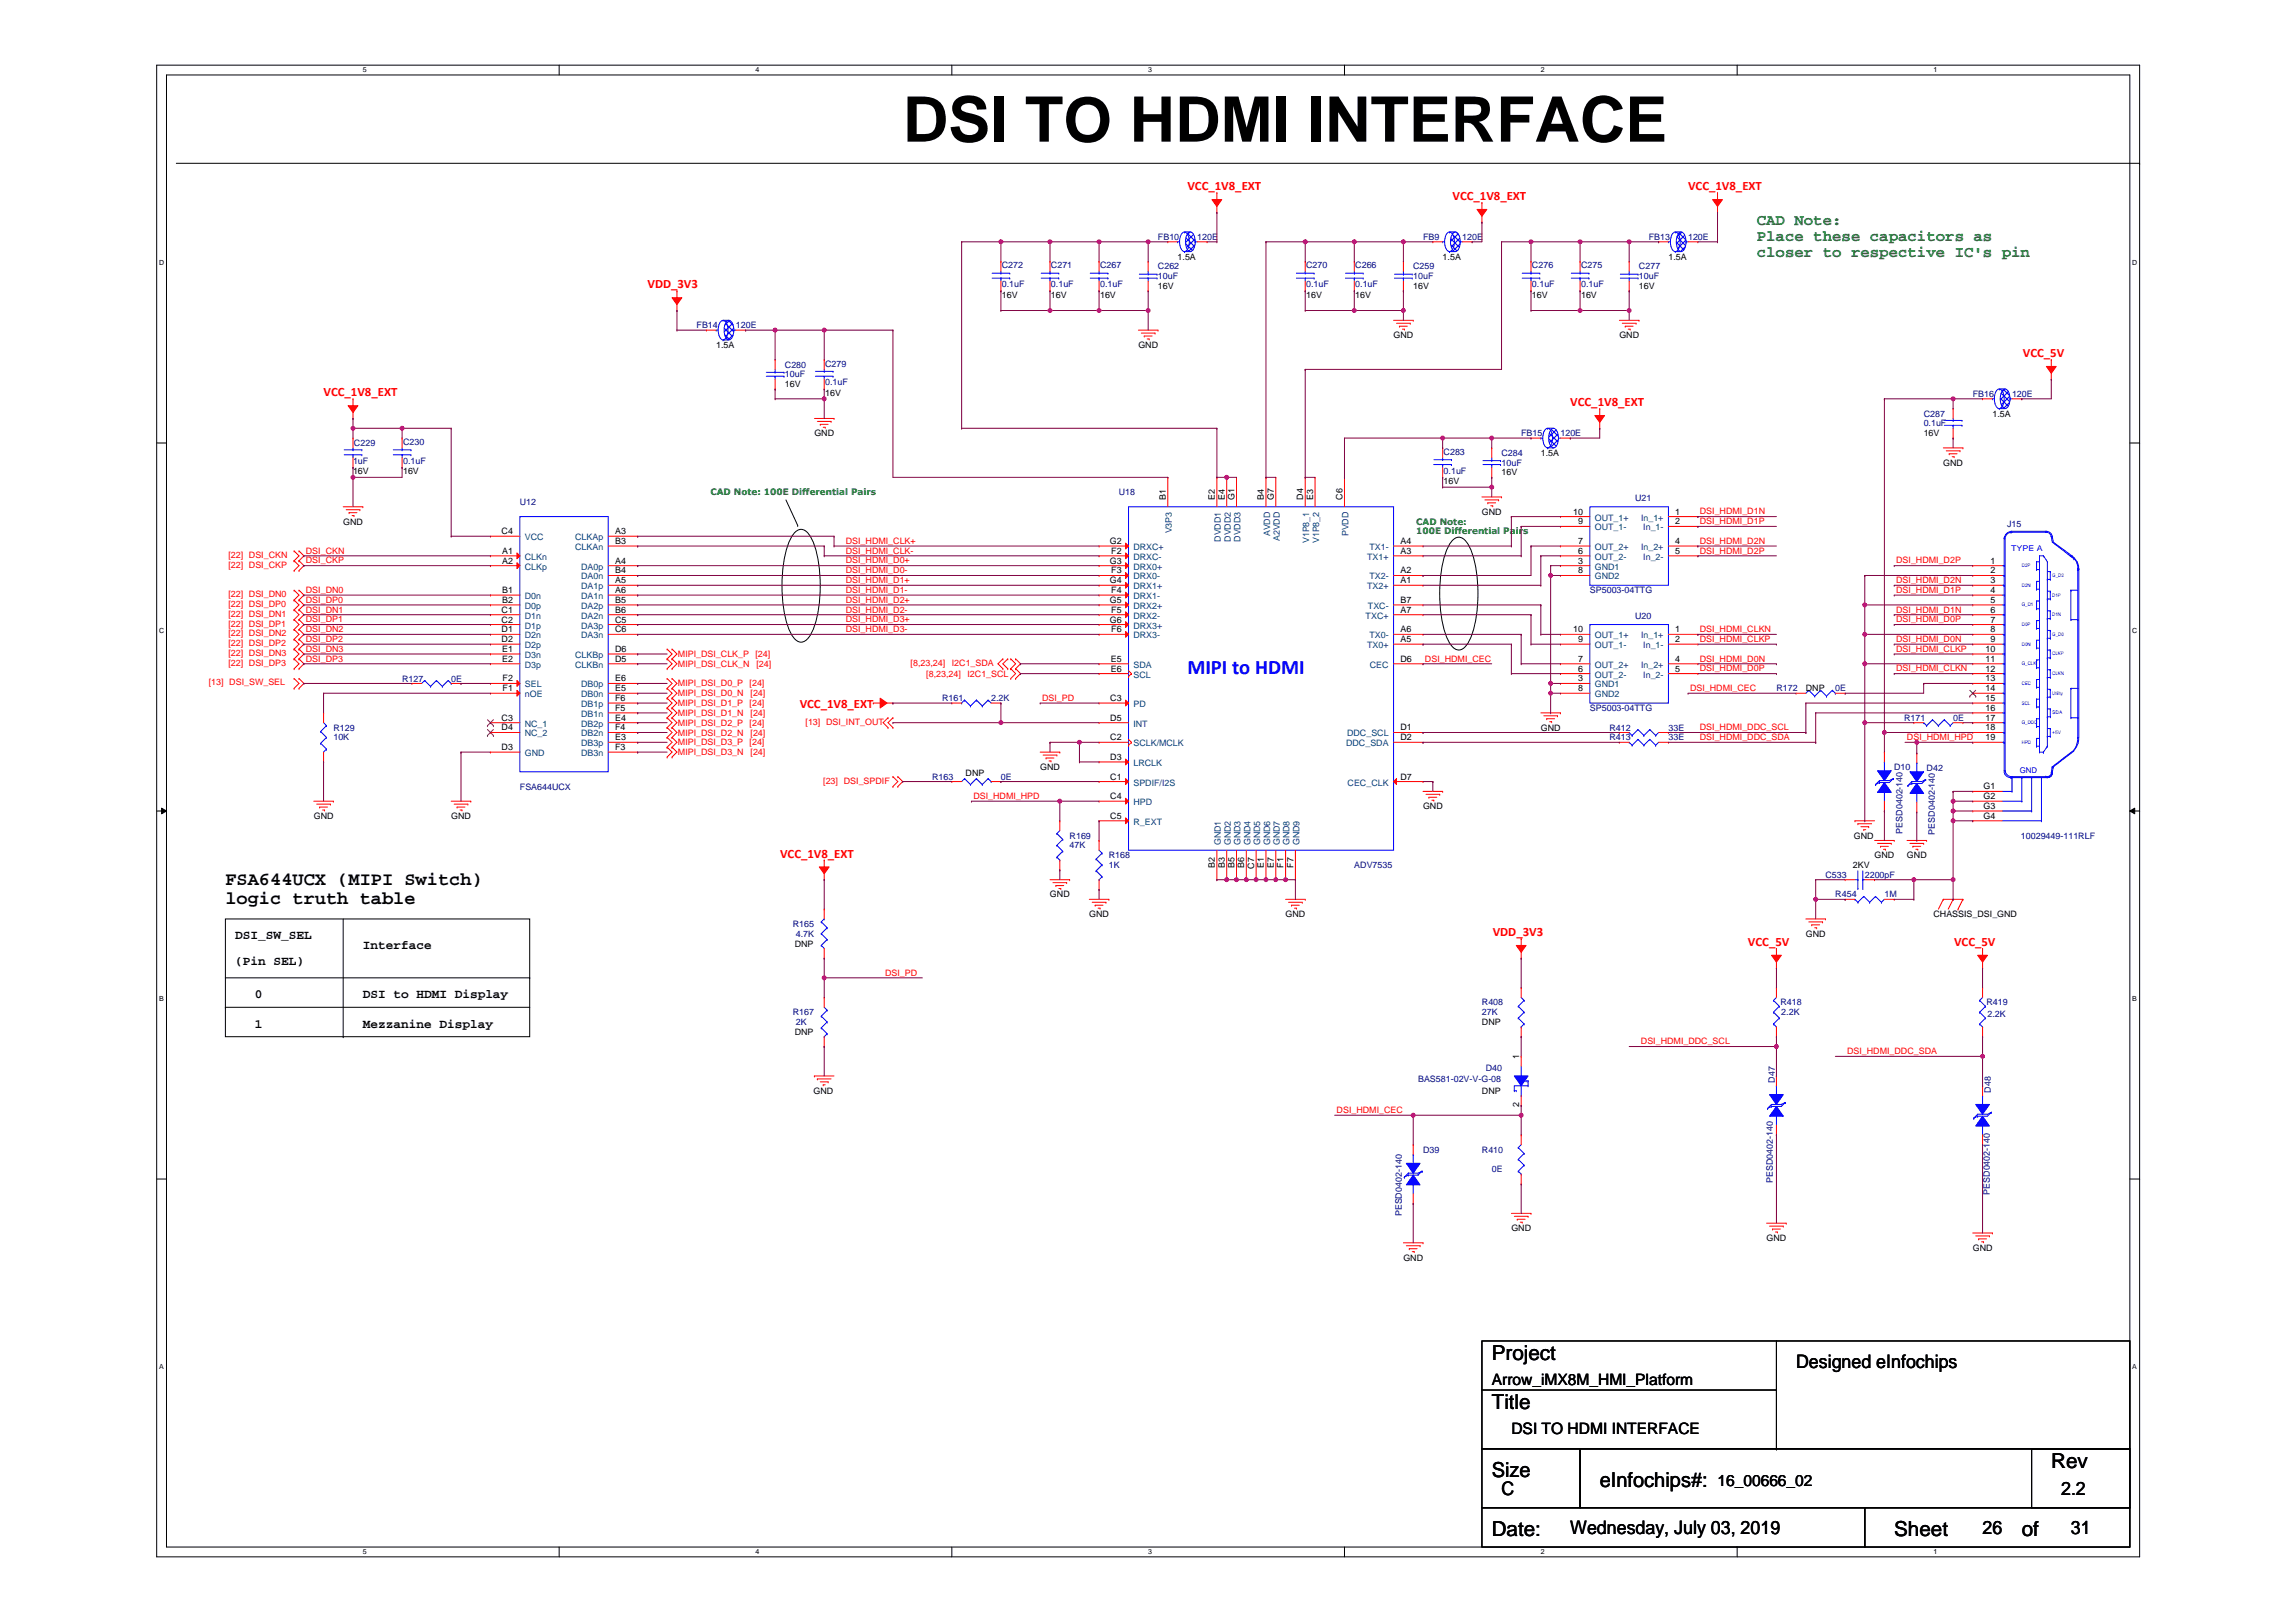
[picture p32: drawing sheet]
<svg xmlns="http://www.w3.org/2000/svg" width="297mm" height="210mm" viewBox="0 0 297 210" stroke-linecap="round" stroke-linejoin="round" font-family="sans-serif">
<defs><g id="words">
<text font-size="8.1" x="116.8" y="18.3">DSI TO HDMI INTERFACE</text>
<text font-size="2.7" fill="#00f" x="153.6" y="87.2">MIPI to HDMI</text>
<g font-size="2.7">
<text x="193" y="175.9">Project</text>
<text x="193" y="182.3">Title</text>
<text x="193" y="191.2">Size</text>
<text x="265.4" y="189.9">Rev</text>
<text x="207" y="192.5">eInfochips#:</text>
<text x="193" y="198.8">Date:</text>
<text x="245.1" y="198.8">Sheet</text>
<text x="261.6" y="198.8">of</text>
</g>
<g font-size="2.4">
<text x="29.2" y="114.6">FSA644UCX (MIPI Switch)</text>
<text x="29.2" y="117">logic truth table</text>
<text x="232.4" y="177">Designed eInfochips</text>
<text x="194.3" y="193.5">C</text>
<text x="266.6" y="193.5">2.2</text>
<text x="203.2" y="198.6">Wednesday, July 03, 2019</text>
<text x="256.5" y="198.6">26</text>
<text x="267.9" y="198.6">31</text>
</g>
<g font-size="2" fill="#008000">
<text x="227.3" y="29.2">CAD Note:</text>
<text x="227.3" y="31.2">Place these capacitors as</text>
<text x="227.3" y="33.2">closer to respective IC's pin</text>
</g>
<g font-size="2">
<text x="193" y="179.2">Arrow_iMX8M_HMI_Platform</text>
<text x="195.5" y="185.5">DSI TO HDMI INTERFACE</text>
<text x="222.2" y="192.3">16_00666_02</text>
</g>
<g font-size="1.7" fill="#f00">
<text x="153.6" y="24.6">VCC_1V8_EXT</text>
<text x="187.9" y="25.9">VCC_1V8_EXT</text>
<text x="218.4" y="24.6">VCC_1V8_EXT</text>
<text x="83.8" y="37.3">VDD_3V3</text>
<text x="261.7" y="46.2">VCC_5V</text>
<text x="41.9" y="51.3">VCC_1V8_EXT</text>
<text x="203.1" y="52.6">VCC_1V8_EXT</text>
<text x="103.5" y="91.7">VCC_1V8_EXT</text>
<text x="100.9" y="111">VCC_1V8_EXT</text>
<text x="193.1" y="121.1">VDD_3V3</text>
<text x="226.1" y="122.4">VCC_5V</text>
<text x="252.8" y="122.4">VCC_5V</text>
</g>
<g font-size="1.7">
<text x="30.4" y="121.6">DSI_SW_SEL</text>
<text x="30.4" y="124.9">(Pin SEL)</text>
<text x="46.9" y="122.8">Interface</text>
<text x="33" y="129.2">0</text>
<text x="46.9" y="129.2">DSI to HDMI Display</text>
<text x="33" y="133">1</text>
<text x="46.9" y="133">Mezzanine Display</text>
</g>
<g font-size="1.1" fill="#000080">
<text x="129.6" y="34.7">C272</text>
<text x="136" y="34.7">C271</text>
<text x="142.3" y="34.7">C267</text>
<text x="149.8" y="34.9">C262</text>
<text x="149.8" y="31.1">FB10</text>
<text x="154.9" y="31.1">120E</text>
<text x="169" y="34.7">C270</text>
<text x="175.3" y="34.7">C266</text>
<text x="182.8" y="34.9">C259</text>
<text x="184.1" y="31.1">FB9</text>
<text x="189.2" y="31.1">120E</text>
<text x="198.2" y="34.7">C276</text>
<text x="204.5" y="34.7">C275</text>
<text x="212" y="34.9">C277</text>
<text x="213.3" y="31.1">FB13</text>
<text x="218.4" y="31.1">120E</text>
<text x="129.6" y="37.1">0.1uF</text>
<text x="136" y="37.1">0.1uF</text>
<text x="142.3" y="37.1">0.1uF</text>
<text x="149.8" y="36.1">10uF</text>
<text x="169" y="37.1">0.1uF</text>
<text x="175.3" y="37.1">0.1uF</text>
<text x="182.8" y="36.1">10uF</text>
<text x="198.2" y="37.1">0.1uF</text>
<text x="204.5" y="37.1">0.1uF</text>
<text x="212" y="36.1">10uF</text>
<text x="90.1" y="42.5">FB14</text>
<text x="95.2" y="42.5">120E</text>
<text x="101.5" y="47.6">C280</text>
<text x="106.8" y="47.4">C279</text>
<text x="101.5" y="48.8">10uF</text>
<text x="106.8" y="49.8">0.1uF</text>
<text x="248.9" y="53.9">C287</text>
<text x="255.2" y="51.4">FB16</text>
<text x="260.3" y="51.4">120E</text>
<text x="45.8" y="57.7">C229</text>
<text x="52.1" y="57.6">C230</text>
<text x="186.8" y="58.9">C283</text>
<text x="194.3" y="59">C284</text>
<text x="196.8" y="56.5">FB15</text>
<text x="201.9" y="56.5">120E</text>
<text x="248.9" y="55.2">0.1uF</text>
<text x="45.7" y="60">1uF</text>
<text x="52.1" y="60">0.1uF</text>
<text x="67.3" y="65.3">U12</text>
<text x="144.7" y="64.1">U18</text>
<text x="186.8" y="61.3">0.1uF</text>
<text x="194.3" y="60.3">10uF</text>
<text x="211.5" y="64.8">U21</text>
<text x="259.7" y="68.1">J15</text>
<text x="205.7" y="76.8">SP5003-04TTG</text>
<text x="211.5" y="80.1">U20</text>
<text x="52" y="88.2">R127</text>
<text x="58.4" y="88.2">0E</text>
<text x="229.8" y="89.5">R172</text>
<text x="237.4" y="89.5">0E</text>
<text x="43.1" y="94.6">R129</text>
<text x="43.1" y="95.8">10K</text>
<text x="121.9" y="90.7">R161</text>
<text x="128.2" y="90.7">2.2K</text>
<text x="205.7" y="92">SP5003-04TTG</text>
<text x="208.2" y="94.6">R412</text>
<text x="208.2" y="95.8">R413</text>
<text x="215.8" y="94.6">33E</text>
<text x="215.8" y="95.8">33E</text>
<text x="246.3" y="93.3">R171</text>
<text x="252.7" y="93.3">0E</text>
<text x="120.6" y="100.9">R163</text>
<text x="129.5" y="100.9">0E</text>
<text x="245.1" y="99.6">D10</text>
<text x="249.3" y="99.8">D42</text>
<text x="67.3" y="102.2">FSA644UCX</text>
<text x="246.1" y="107.9" transform="rotate(-90 246.1 107.9)">PESD0402-140</text>
<text x="138.4" y="108.5">R169</text>
<text x="138.4" y="109.8">47K</text>
<text x="143.5" y="111.1">R168</text>
<text x="143.5" y="112.3">1K</text>
<text x="175.2" y="112.3">ADV7535</text>
<text x="236.2" y="113.6">C533</text>
<text x="241.2" y="113.6">2200pF</text>
<text x="250.3" y="108" transform="rotate(-90 250.3 108)">PESD0402-140</text>
<text x="261.4" y="108.5">10029449-111RLF</text>
<text x="102.6" y="120">R165</text>
<text x="237.4" y="116.1">R454</text>
<text x="243.8" y="116.1">1M</text>
<text x="102.9" y="121.2">4.7K</text>
<text x="102.6" y="131.4">R167</text>
<text x="191.7" y="130.1">R408</text>
<text x="191.7" y="131.4">27K</text>
<text x="230.3" y="130.1">R418</text>
<text x="230.5" y="131.4">2.2K</text>
<text x="257" y="130.1">R419</text>
<text x="257.1" y="131.6">2.2K</text>
<text x="102.9" y="132.7">2K</text>
<text x="183.5" y="140">BAS581-02V-V-G-08</text>
<text x="192.2" y="138.6">D40</text>
<text x="229.6" y="140.1" transform="rotate(-90 229.6 140.1)">D47</text>
<text x="257.5" y="141.4" transform="rotate(-90 257.5 141.4)">D48</text>
<text x="184.1" y="149.2">D39</text>
<text x="191.7" y="149.2">R410</text>
<text x="193" y="151.7">0E</text>
<text x="229.3" y="153.1" transform="rotate(-90 229.3 153.1)">PESD0402-140</text>
<text x="257.4" y="154.6" transform="rotate(-90 257.4 154.6)">PESD0402-140</text>
<text x="181.3" y="157.4" transform="rotate(-90 181.3 157.4)">PESD0402-140</text>
</g>
<g font-size="1.1">
<text x="152.3" y="33.6">1.5A</text>
<text x="186.6" y="33.6">1.5A</text>
<text x="215.8" y="33.6">1.5A</text>
<text x="129.6" y="38.5">16V</text>
<text x="136" y="38.5">16V</text>
<text x="142.3" y="38.5">16V</text>
<text x="149.8" y="37.4">16V</text>
<text x="169" y="38.5">16V</text>
<text x="175.3" y="38.5">16V</text>
<text x="182.8" y="37.4">16V</text>
<text x="198.2" y="38.5">16V</text>
<text x="204.5" y="38.5">16V</text>
<text x="212" y="37.4">16V</text>
<text x="92.7" y="45">1.5A</text>
<text x="147.3" y="45">GND</text>
<text x="180.3" y="43.8">GND</text>
<text x="209.5" y="43.8">GND</text>
<text x="101.5" y="50.1">16V</text>
<text x="106.8" y="51.2">16V</text>
<text x="257.8" y="53.9">1.5A</text>
<text x="105.4" y="56.5">GND</text>
<text x="199.3" y="59">1.5A</text>
<text x="248.9" y="56.5">16V</text>
<text x="45.7" y="61.3">16V</text>
<text x="52.1" y="61.4">16V</text>
<text x="150.8" y="64.7" transform="rotate(-90 150.8 64.7)">B1</text>
<text x="157.2" y="64.7" transform="rotate(-90 157.2 64.7)">E2</text>
<text x="158.4" y="64.7" transform="rotate(-90 158.4 64.7)">E4</text>
<text x="159.7" y="64.7" transform="rotate(-90 159.7 64.7)">G1</text>
<text x="163.5" y="64.7" transform="rotate(-90 163.5 64.7)">B4</text>
<text x="164.8" y="64.7" transform="rotate(-90 164.8 64.7)">G7</text>
<text x="168.6" y="64.7" transform="rotate(-90 168.6 64.7)">D4</text>
<text x="169.9" y="64.7" transform="rotate(-90 169.9 64.7)">E3</text>
<text x="173.7" y="64.7" transform="rotate(-90 173.7 64.7)">C6</text>
<text x="186.8" y="62.7">16V</text>
<text x="194.3" y="61.5">16V</text>
<text x="251.4" y="60.3">GND</text>
<text x="44.4" y="67.9">GND</text>
<text x="64.9" y="69.1">C4</text>
<text x="65" y="71.7">A1</text>
<text x="79.6" y="70.4">B3</text>
<text x="79.6" y="69.1">A3</text>
<text x="143.6" y="70.4">G2</text>
<text x="143.8" y="71.7">F2</text>
<text x="181.2" y="71.7">A3</text>
<text x="181.2" y="70.4">A4</text>
<text x="191.7" y="66.6">GND</text>
<text x="203.5" y="66.6">10</text>
<text x="204.2" y="67.9">9</text>
<text x="204.2" y="70.4">7</text>
<text x="204.2" y="71.7">6</text>
<text x="216.7" y="66.6">1</text>
<text x="216.7" y="67.9">2</text>
<text x="216.7" y="70.4">4</text>
<text x="216.7" y="71.7">5</text>
<text x="65" y="72.9">A2</text>
<text x="65" y="76.8">B1</text>
<text x="79.6" y="72.9">A4</text>
<text x="79.6" y="75.5">A5</text>
<text x="79.6" y="76.8">A6</text>
<text x="79.6" y="74.2">B4</text>
<text x="143.6" y="72.9">G3</text>
<text x="143.6" y="75.5">G4</text>
<text x="143.8" y="74.2">F3</text>
<text x="143.8" y="76.8">F4</text>
<text x="181.2" y="75.5">A1</text>
<text x="181.2" y="74.2">A2</text>
<text x="204.2" y="72.9">3</text>
<text x="204.2" y="74.2">8</text>
<text x="257.5" y="72.9">1</text>
<text x="257.5" y="74.2">2</text>
<text x="257.5" y="75.5">3</text>
<text x="257.5" y="76.8">4</text>
<text x="64.9" y="80.6">C2</text>
<text x="64.9" y="79.3">C1</text>
<text x="64.9" y="81.8">D1</text>
<text x="64.9" y="83.1">D2</text>
<text x="65" y="78">B2</text>
<text x="79.6" y="78">B5</text>
<text x="79.6" y="79.3">B6</text>
<text x="79.6" y="80.6">C5</text>
<text x="79.6" y="81.8">C6</text>
<text x="143.6" y="78">G5</text>
<text x="143.6" y="80.6">G6</text>
<text x="143.8" y="79.3">F5</text>
<text x="143.8" y="81.8">F6</text>
<text x="181.2" y="83.1">A5</text>
<text x="181.2" y="79.3">A7</text>
<text x="181.2" y="81.8">A6</text>
<text x="181.2" y="78">B7</text>
<text x="203.5" y="81.8">10</text>
<text x="204.2" y="83.1">9</text>
<text x="216.7" y="81.8">1</text>
<text x="216.7" y="83.1">2</text>
<text x="257.5" y="78">5</text>
<text x="257.5" y="79.3">6</text>
<text x="257.5" y="80.6">7</text>
<text x="257.5" y="81.8">8</text>
<text x="257.5" y="83.1">9</text>
<text x="65" y="84.4">E1</text>
<text x="65" y="85.6">E2</text>
<text x="65" y="89.5">F1</text>
<text x="65" y="88.2">F2</text>
<text x="79.6" y="85.6">D5</text>
<text x="79.6" y="84.4">D6</text>
<text x="79.6" y="88.2">E6</text>
<text x="79.6" y="89.5">E5</text>
<text x="143.7" y="86.9">E6</text>
<text x="143.7" y="85.6">E5</text>
<text x="181.2" y="85.6">D6</text>
<text x="204.2" y="85.6">7</text>
<text x="204.2" y="86.9">6</text>
<text x="204.2" y="88.2">3</text>
<text x="204.2" y="89.5">8</text>
<text x="216.7" y="85.6">4</text>
<text x="216.7" y="86.9">5</text>
<text x="233.6" y="89.5">DNP</text>
<text x="256.9" y="84.4">10</text>
<text x="256.9" y="85.6">11</text>
<text x="256.9" y="86.9">12</text>
<text x="256.9" y="88.2">13</text>
<text x="256.9" y="89.5">14</text>
<text x="64.9" y="93.3">C3</text>
<text x="64.9" y="94.5">D4</text>
<text x="79.6" y="95.8">E3</text>
<text x="79.6" y="92">F5</text>
<text x="79.6" y="94.5">F4</text>
<text x="79.6" y="93.3">E4</text>
<text x="79.6" y="90.7">F6</text>
<text x="143.6" y="93.3">D5</text>
<text x="143.6" y="90.7">C3</text>
<text x="143.6" y="95.8">C2</text>
<text x="181.2" y="95.8">D2</text>
<text x="181.2" y="94.5">D1</text>
<text x="199.3" y="94.6">GND</text>
<text x="256.9" y="90.7">15</text>
<text x="256.9" y="92">16</text>
<text x="256.9" y="93.3">17</text>
<text x="256.9" y="94.5">18</text>
<text x="256.9" y="95.8">19</text>
<text x="64.9" y="97.1">D3</text>
<text x="79.6" y="97.1">F3</text>
<text x="124.9" y="100.4">DNP</text>
<text x="134.6" y="99.6">GND</text>
<text x="143.6" y="100.9">C1</text>
<text x="143.6" y="98.3">D3</text>
<text x="181.2" y="100.9">D7</text>
<text x="40.6" y="106">GND</text>
<text x="58.4" y="106">GND</text>
<text x="143.6" y="103.4">C4</text>
<text x="143.6" y="106">C5</text>
<text x="184.1" y="104.7">GND</text>
<text x="256.6" y="102.2">G1</text>
<text x="256.6" y="103.4">G2</text>
<text x="256.6" y="104.7">G3</text>
<text x="256.6" y="106">G4</text>
<text x="157.2" y="112.3" transform="rotate(-90 157.2 112.3)">B2</text>
<text x="158.4" y="112.3" transform="rotate(-90 158.4 112.3)">B3</text>
<text x="159.7" y="112.3" transform="rotate(-90 159.7 112.3)">B5</text>
<text x="161" y="112.3" transform="rotate(-90 161 112.3)">B6</text>
<text x="162.2" y="112.4" transform="rotate(-90 162.2 112.4)">C7</text>
<text x="163.5" y="112.3" transform="rotate(-90 163.5 112.3)">E1</text>
<text x="164.8" y="112.3" transform="rotate(-90 164.8 112.3)">E7</text>
<text x="166.1" y="112.3" transform="rotate(-90 166.1 112.3)">F1</text>
<text x="167.3" y="112.3" transform="rotate(-90 167.3 112.3)">F7</text>
<text x="239.7" y="112.3">2KV</text>
<text x="239.9" y="108.5">GND</text>
<text x="242.5" y="111.1">GND</text>
<text x="246.7" y="111.1">GND</text>
<text x="135.8" y="116.1">GND</text>
<text x="140.9" y="118.7">GND</text>
<text x="166.3" y="118.7">GND</text>
<text x="250.1" y="118.7">CHASSIS_DSI_GND</text>
<text x="102.8" y="122.5">DNP</text>
<text x="233.6" y="121.2">GND</text>
<text x="102.8" y="133.9">DNP</text>
<text x="191.7" y="132.7">DNP</text>
<text x="196.5" y="137.1" transform="rotate(-90 196.5 137.1)">1</text>
<text x="105.2" y="141.5">GND</text>
<text x="191.7" y="141.5">DNP</text>
<text x="196.5" y="143.3" transform="rotate(-90 196.5 143.3)">2</text>
<text x="195.5" y="159.3">GND</text>
<text x="228.5" y="160.6">GND</text>
<text x="255.2" y="161.9">GND</text>
<text x="181.6" y="163.1">GND</text>
</g>
<g font-size="1.1" fill="#008000">
<text x="91.9" y="64.1">CAD Note: 100E Differential Pairs</text>
<text x="183.2" y="68">CAD Note:</text>
<text x="183.2" y="69.1">100E Differential Pairs</text>
</g>
<g font-size="1.1" fill="#f00">
<text x="39.6" y="71.6">DSI_CKN</text>
<text x="109.4" y="71.6">DSI_HDMI_CLK-</text>
<text x="109.4" y="70.4">DSI_HDMI_CLK+</text>
<text x="219.9" y="66.6">DSI_HDMI_D1N</text>
<text x="219.9" y="67.8">DSI_HDMI_D1P</text>
<text x="219.9" y="70.4">DSI_HDMI_D2N</text>
<text x="219.9" y="71.6">DSI_HDMI_D2P</text>
<text x="29.5" y="72.2">[22] DSI_CKN</text>
<text x="29.5" y="73.5">[22] DSI_CKP</text>
<text x="29.5" y="77.3">[22] DSI_DN0</text>
<text x="39.6" y="72.9">DSI_CKP</text>
<text x="39.6" y="76.7">DSI_DN0</text>
<text x="39.6" y="78">DSI_DP0</text>
<text x="109.4" y="74.2">DSI_HDMI_D0-</text>
<text x="109.4" y="75.5">DSI_HDMI_D1+</text>
<text x="109.4" y="76.7">DSI_HDMI_D1-</text>
<text x="109.4" y="78">DSI_HDMI_D2+</text>
<text x="109.4" y="72.9">DSI_HDMI_D0+</text>
<text x="245.3" y="72.9">DSI_HDMI_D2P</text>
<text x="245.3" y="76.7">DSI_HDMI_D1P</text>
<text x="245.3" y="75.5">DSI_HDMI_D2N</text>
<text x="29.5" y="78.5">[22] DSI_DP0</text>
<text x="29.5" y="79.8">[22] DSI_DN1</text>
<text x="29.5" y="81.1">[22] DSI_DP1</text>
<text x="29.5" y="82.4">[22] DSI_DN2</text>
<text x="29.5" y="83.6">[22] DSI_DP2</text>
<text x="39.6" y="79.3">DSI_DN1</text>
<text x="39.6" y="80.5">DSI_DP1</text>
<text x="39.6" y="81.8">DSI_DN2</text>
<text x="39.6" y="83.1">DSI_DP2</text>
<text x="109.4" y="79.3">DSI_HDMI_D2-</text>
<text x="109.4" y="80.5">DSI_HDMI_D3+</text>
<text x="109.4" y="81.8">DSI_HDMI_D3-</text>
<text x="219.9" y="81.8">DSI_HDMI_CLKN</text>
<text x="219.9" y="83.1">DSI_HDMI_CLKP</text>
<text x="245.3" y="79.3">DSI_HDMI_D1N</text>
<text x="245.3" y="80.5">DSI_HDMI_D0P</text>
<text x="245.3" y="83.1">DSI_HDMI_D0N</text>
<text x="27" y="88.7">[13] DSI_SW_SEL</text>
<text x="29.5" y="84.9">[22] DSI_DN3</text>
<text x="29.5" y="86.2">[22] DSI_DP3</text>
<text x="39.6" y="84.3">DSI_DN3</text>
<text x="39.6" y="85.6">DSI_DP3</text>
<text x="87.7" y="86.3">MIPI_DSI_CLK_N</text>
<text x="87.7" y="85">MIPI_DSI_CLK_P</text>
<text x="87.7" y="88.8">MIPI_DSI_D0_P</text>
<text x="97" y="88.8">[24]</text>
<text x="97.7" y="85">[24]</text>
<text x="97.9" y="86.3">[24]</text>
<text x="117.8" y="86.2">[8,23,24]</text>
<text x="119.8" y="87.6">[8,23,24]</text>
<text x="123.1" y="86.2">I2C1_SDA</text>
<text x="125.2" y="87.6">I2C1_SCL</text>
<text x="184.4" y="85.6">DSI_HDMI_CEC</text>
<text x="218.6" y="89.4">DSI_HDMI_CEC</text>
<text x="219.9" y="85.6">DSI_HDMI_D0N</text>
<text x="219.9" y="86.9">DSI_HDMI_D0P</text>
<text x="245.3" y="84.3">DSI_HDMI_CLKP</text>
<text x="245.3" y="86.9">DSI_HDMI_CLKN</text>
<text x="87.7" y="90.1">MIPI_DSI_D0_N</text>
<text x="87.7" y="91.4">MIPI_DSI_D1_P</text>
<text x="87.7" y="92.6">MIPI_DSI_D1_N</text>
<text x="87.7" y="93.9">MIPI_DSI_D2_P</text>
<text x="87.7" y="95.2">MIPI_DSI_D2_N</text>
<text x="97" y="91.4">[24]</text>
<text x="97" y="93.9">[24]</text>
<text x="97.1" y="90.1">[24]</text>
<text x="97.1" y="92.6">[24]</text>
<text x="97.1" y="95.2">[24]</text>
<text x="104.2" y="93.8">[13] DSI_INT_OUT</text>
<text x="134.8" y="90.7">DSI_PD</text>
<text x="219.9" y="94.5">DSI_HDMI_DDC_SCL</text>
<text x="219.9" y="95.8">DSI_HDMI_DDC_SDA</text>
<text x="246.7" y="95.8">DSI_HDMI_HPD</text>
<text x="87.7" y="97.7">MIPI_DSI_D3_N</text>
<text x="87.7" y="96.5">MIPI_DSI_D3_P</text>
<text x="97" y="96.5">[24]</text>
<text x="97.1" y="97.7">[24]</text>
<text x="106.5" y="101.4">[23] DSI_SPDIF</text>
<text x="125.9" y="103.4">DSI_HDMI_HPD</text>
<text x="114.5" y="126.3">DSI_PD</text>
<text x="212.3" y="135.1">DSI_HDMI_DDC_SCL</text>
<text x="239" y="136.4">DSI_HDMI_DDC_SDA</text>
<text x="172.9" y="144">DSI_HDMI_CEC</text>
</g>
<g font-size="1.1" fill="#004080">
<text x="67.9" y="69.9">VCC</text>
<text x="74.4" y="71.2">CLKAn</text>
<text x="74.4" y="69.9">CLKAp</text>
<text x="146.6" y="71.2">DRXC+</text>
<text x="151.6" y="69" transform="rotate(-90 151.6 69)">V3P3</text>
<text x="158" y="70.1" transform="rotate(-90 158 70.1)">DVDD1</text>
<text x="159.2" y="70.1" transform="rotate(-90 159.2 70.1)">DVDD2</text>
<text x="160.5" y="70.1" transform="rotate(-90 160.5 70.1)">DVDD3</text>
<text x="164.3" y="69.4" transform="rotate(-90 164.3 69.4)">AVDD</text>
<text x="165.6" y="70.1" transform="rotate(-90 165.6 70.1)">A2VDD</text>
<text x="169.4" y="70.3" transform="rotate(-90 169.4 70.3)">V1P8_1</text>
<text x="170.7" y="70.3" transform="rotate(-90 170.7 70.3)">V1P8_2</text>
<text x="174.5" y="69.4" transform="rotate(-90 174.5 69.4)">PVDD</text>
<text x="177.2" y="71.2">TX1-</text>
<text x="206.3" y="67.4">OUT_1+</text>
<text x="206.3" y="68.6">OUT_1-</text>
<text x="206.3" y="71.2">OUT_2+</text>
<text x="212.3" y="67.4">In_1+</text>
<text x="212.3" y="71.2">In_2+</text>
<text x="212.6" y="68.6">In_1-</text>
<text x="67.9" y="72.4">CLKn</text>
<text x="67.9" y="73.7">CLKp</text>
<text x="67.9" y="77.5">D0n</text>
<text x="75.2" y="73.7">DA0p</text>
<text x="75.2" y="76.3">DA1p</text>
<text x="75.2" y="77.5">DA1n</text>
<text x="75.2" y="75">DA0n</text>
<text x="146.6" y="75">DRX0-</text>
<text x="146.6" y="72.4">DRXC-</text>
<text x="146.6" y="73.7">DRX0+</text>
<text x="146.6" y="76.3">DRX1+</text>
<text x="146.6" y="77.5">DRX1-</text>
<text x="176.9" y="72.4">TX1+</text>
<text x="176.9" y="76.3">TX2+</text>
<text x="177.2" y="75">TX2-</text>
<text x="206.3" y="72.4">OUT_2-</text>
<text x="206.3" y="73.7">GND1</text>
<text x="206.3" y="75">GND2</text>
<text x="212.6" y="72.4">In_2-</text>
<text x="67.9" y="78.8">D0p</text>
<text x="67.9" y="81.3">D1p</text>
<text x="67.9" y="80.1">D1n</text>
<text x="67.9" y="82.6">D2n</text>
<text x="67.9" y="83.9">D2p</text>
<text x="75.2" y="78.8">DA2p</text>
<text x="75.2" y="80.1">DA2n</text>
<text x="75.2" y="81.3">DA3p</text>
<text x="75.2" y="82.6">DA3n</text>
<text x="146.6" y="78.8">DRX2+</text>
<text x="146.6" y="80.1">DRX2-</text>
<text x="146.6" y="81.3">DRX3+</text>
<text x="146.6" y="82.6">DRX3-</text>
<text x="176.7" y="80.1">TXC+</text>
<text x="176.9" y="83.9">TX0+</text>
<text x="177" y="78.8">TXC-</text>
<text x="177.2" y="82.6">TX0-</text>
<text x="206.3" y="82.6">OUT_1+</text>
<text x="206.3" y="83.9">OUT_1-</text>
<text x="212.3" y="82.6">In_1+</text>
<text x="212.6" y="83.9">In_1-</text>
<text x="67.9" y="85.1">D3n</text>
<text x="67.9" y="86.4">D3p</text>
<text x="67.9" y="89">SEL</text>
<text x="74.4" y="86.4">CLKBn</text>
<text x="74.4" y="85.1">CLKBp</text>
<text x="75.2" y="89">DB0p</text>
<text x="146.6" y="87.7">SCL</text>
<text x="146.6" y="86.4">SDA</text>
<text x="177.2" y="86.4">CEC</text>
<text x="206.3" y="86.4">OUT_2+</text>
<text x="206.3" y="87.7">OUT_2-</text>
<text x="206.3" y="89">GND1</text>
<text x="212.3" y="86.4">In_2+</text>
<text x="212.6" y="87.7">In_2-</text>
<text x="67.9" y="94">NC_1</text>
<text x="67.9" y="95.3">NC_2</text>
<text x="67.9" y="90.2">nOE</text>
<text x="75.2" y="92.8">DB1n</text>
<text x="75.2" y="95.3">DB2n</text>
<text x="75.2" y="94">DB2p</text>
<text x="75.2" y="90.2">DB0n</text>
<text x="75.2" y="91.5">DB1p</text>
<text x="146.6" y="94">INT</text>
<text x="146.6" y="91.5">PD</text>
<text x="174.3" y="95.3">DDC_SCL</text>
<text x="206.3" y="90.2">GND2</text>
<text x="67.9" y="97.8">GND</text>
<text x="75.2" y="97.8">DB3n</text>
<text x="75.2" y="96.6">DB3p</text>
<text x="146.6" y="101.7">SPDIF/I2S</text>
<text x="146.6" y="96.6">SCLK/MCLK</text>
<text x="146.6" y="99.1">LRCLK</text>
<text x="174.1" y="96.6">DDC_SDA</text>
<text x="174.3" y="101.7">CEC_CLK</text>
<text x="146.6" y="104.2">HPD</text>
<text x="146.6" y="106.7">R_EXT</text>
<text x="158" y="109.4" transform="rotate(-90 158 109.4)">GND1</text>
<text x="159.2" y="109.4" transform="rotate(-90 159.2 109.4)">GND2</text>
<text x="160.5" y="109.4" transform="rotate(-90 160.5 109.4)">GND3</text>
<text x="161.8" y="109.4" transform="rotate(-90 161.8 109.4)">GND4</text>
<text x="163" y="109.4" transform="rotate(-90 163 109.4)">GND5</text>
<text x="164.3" y="109.4" transform="rotate(-90 164.3 109.4)">GND6</text>
<text x="165.6" y="109.4" transform="rotate(-90 165.6 109.4)">GND7</text>
<text x="166.8" y="109.4" transform="rotate(-90 166.8 109.4)">GND8</text>
<text x="168.1" y="109.4" transform="rotate(-90 168.1 109.4)">GND9</text>
</g>
<g font-size="1" fill="#00f">
<text x="260.2" y="71.3">TYPE A</text>
<text x="261.3" y="100">GND</text>
</g>
<g font-size=".9">
<text x="46.9" y="9.4">5</text>
<text x="97.7" y="9.4">4</text>
<text x="148.5" y="9.4">3</text>
<text x="199.3" y="9.4">2</text>
<text x="250.1" y="9.4">1</text>
<text x="20.6" y="34.3">D</text>
<text x="275.9" y="34.3">D</text>
<text x="20.6" y="82">C</text>
<text x="275.9" y="82">C</text>
<text x="20.6" y="129.6">B</text>
<text x="275.9" y="129.6">B</text>
<text x="20.6" y="177.2">A</text>
<text x="275.9" y="177.2">A</text>
<text x="46.9" y="201.1">5</text>
<text x="97.7" y="201.1">4</text>
<text x="148.5" y="201.1">3</text>
<text x="199.3" y="201.1">2</text>
<text x="250.1" y="201.1">1</text>
</g>
<g font-size=".6" fill="#00f">
<text x="261.6" y="73.4">D2P</text>
<text x="261.6" y="75.9">D2N</text>
<text x="265.5" y="74.7">G_D2</text>
<text x="265.5" y="77.2">D1P</text>
<text x="261.6" y="78.5">G_D1</text>
<text x="261.6" y="81">D0P</text>
<text x="261.6" y="83.6">D0N</text>
<text x="265.5" y="79.7">D1N</text>
<text x="265.5" y="82.3">G_D0</text>
<text x="261.6" y="86.1">G_CLK</text>
<text x="261.6" y="88.6">CEC</text>
<text x="265.5" y="87.4">CLKN</text>
<text x="265.5" y="89.9">Utility</text>
<text x="265.5" y="84.8">CLKP</text>
<text x="261.6" y="91.2">SCL</text>
<text x="261.6" y="93.7">G_DDC</text>
<text x="265.5" y="92.4">SDA</text>
<text x="265.5" y="95">+5V</text>
<text x="261.6" y="96.3">HPD</text>
</g>
</g></defs>
<path d="M20.3 8.4h256.5v193.1h-256.5zM21.5 9.7h254v190.5h-254z" fill="none" stroke="#000" stroke-width=".13"/>
<g fill="#fff">
<path d="M46.9 8.6h.5v1h-.5z"/>
<path d="M46.9 200.3h.5v1h-.5z"/>
</g>
<path d="M72.3 8.4v1.3M72.3 200.2v1.3" fill="none" stroke="#000" stroke-width=".13"/>
<g fill="#fff">
<path d="M97.7 8.6h.5v1h-.5z"/>
<path d="M97.7 200.3h.5v1h-.5z"/>
</g>
<path d="M123.1 8.4v1.3M123.1 200.2v1.3" fill="none" stroke="#000" stroke-width=".13"/>
<g fill="#fff">
<path d="M148.5 8.6h.5v1h-.5z"/>
<path d="M148.5 200.3h.5v1h-.5z"/>
</g>
<path d="M173.9 8.4v1.3M173.9 200.2v1.3" fill="none" stroke="#000" stroke-width=".13"/>
<g fill="#fff">
<path d="M199.3 8.6h.5v1h-.5z"/>
<path d="M199.3 200.3h.5v1h-.5z"/>
</g>
<path d="M224.7 8.4v1.3M224.7 200.2v1.3" fill="none" stroke="#000" stroke-width=".13"/>
<g fill="#fff">
<path d="M250.1 8.6h.5v1h-.5z"/>
<path d="M250.1 200.3h.5v1h-.5z"/>
<path d="M20.6 33.5h.6v1h-.6z"/>
<path d="M275.9 33.5h.6v1h-.6z"/>
<path d="M20.6 81.1h.6v1.1h-.6z"/>
<path d="M275.9 81.1h.6v1.1h-.6z"/>
</g>
<path d="M20.3 57.3h1.2M275.5 57.3h1.3" fill="none" stroke="#000" stroke-width=".13"/>
<g fill="#fff">
<path d="M20.6 128.8h.6v1h-.6z"/>
<path d="M275.9 128.8h.6v1h-.6z"/>
</g>
<path d="M20.3 105h1.2M20.9 104.6l.6 .4-.6 .3zM275.5 105l.7-.4v.7zM275.5 105h1.3" fill="none" stroke="#000" stroke-width=".13"/>
<path d="M20.9 104.6l.6 .4-.6 .3zM275.5 105l.7-.4v.7z" fill="#000"/>
<g fill="#fff">
<path d="M20.6 176.4h.6v1h-.6z"/>
<path d="M275.8 176.4h.7v1h-.7z"/>
</g>
<g fill="none" stroke="#000" stroke-width=".13">
<path d="M22.8 21.1h254M276.8 21.1h.1M101.7 64.7l1.5 3.3M102.8 69a1.04 1.04 0 0 1 1.7 0 10 10 0 0 1 1.6 5.5 15.7 15.7 0 0 1-1.2 7.6 1.29 1.29 0 0 1-1.7 .9 4.1 4.1 0 0 1-1.5-2.5 18.7 18.7 0 0 1 .3-10.3zM103.2 68h.1M187.9 70a1.04 1.04 0 0 1 1.7 0 10 10 0 0 1 1.6 5.5 15.7 15.7 0 0 1-1.2 7.6 1.29 1.29 0 0 1-1.7 .9 4.1 4.1 0 0 1-1.5-2.5 18.7 18.7 0 0 1 .3-10.3zM29.2 118.9h39.3v15.3h-39.3zM44.4 118.9v15.3M29.2 130.4h.1M29.2 126.5h39.3M29.2 130.4h39.3M44.4 134.2h.1"/>
<path d="M68.5 126.5h.1M20.3 152.6h1.2M275.5 152.6h1.3"/>
</g>
<path d="M207 55.4h.1M207 54.5v.9" fill="none" stroke="#f00" stroke-width=".13"/>
<path d="M206.3 53.8h1.3l-.6 .9z" fill-rule="evenodd" fill="#f00"/>
<path d="M87.6 39.3v.9M87.6 40.2h.1M206.3 53.8h1.3l-.6 .9zM207 52.9h.1M207 52.9v1.4" fill="none" stroke="#f00" stroke-width=".13"/>
<path d="M86.9 38.5h1.3l-.6 .9z" fill-rule="evenodd" fill="#f00"/>
<path d="M86.9 38.5h1.3l-.6 .9zM87.6 37.6h.1M87.6 37.6v1.4M45.7 54.2h.1M45.7 53.3v.9" fill="none" stroke="#f00" stroke-width=".13"/>
<path d="M45 52.5h1.3l-.6 .9z" fill-rule="evenodd" fill="#f00"/>
<g fill="none" stroke="#f00" stroke-width=".13">
<path d="M45 52.5h1.3l-.6 .9zM45.7 51.6h.1M45.7 51.6v1.4M105.4 54.2h2.5M105.7 54.5h1.8M106.1 54.9h.1M106.1 54.9h1M106.5 55.3h.3M106.8 55.3h.1M107.5 54.5h.1M107.9 54.2h.1M147.3 42.7h2.5"/>
<path d="M147.7 43.1h1.7M148 43.5h.1M148 43.5h1M148.4 43.9h.3M148.7 43.9h.1M149.4 43.1h.1M149.8 42.7h.1M44.4 65.6h2.5M44.8 66h1.8M45.2 66.3h.1M45.2 66.3h1M45.5 66.7h.3"/>
<path d="M45.8 66.7h.1M46.6 66h.1M46.9 65.6h.1M40.6 103.7h2.5M41 104.1h1.7M41.4 104.4h.1M41.4 104.4h1M41.7 104.8h.3M42 104.8h.1M42.7 104.1h.1M43.1 103.7h.1M58.4 103.7h2.5"/>
<path d="M58.8 104.1h1.7M59.1 104.4h.1M59.1 104.4h1M59.5 104.8h.3M59.8 104.8h.1M60.5 104.1h.1M60.9 103.7h.1M106.6 113.8h.1M106.6 113v.8"/>
</g>
<path d="M106 112.2h1.3l-.7 .9z" fill-rule="evenodd" fill="#f00"/>
<g fill="none" stroke="#f00" stroke-width=".13">
<path d="M114.6 91h.9M115.5 91h.1M106 112.2h1.3l-.7 .9zM106.6 111.3h.1M106.6 111.3v1.4M105.4 139.2h.1M105.4 139.2h2.5M105.7 139.6h.1M105.7 139.6h1.8M106.1 140h1M106.5 140.4h.1M106.5 140.4h.3"/>
<path d="M107.1 140h.1"/>
</g>
<path d="M113.9 90.3l.9 .7-.9 .6z" fill-rule="evenodd" fill="#f00"/>
<g fill="none" stroke="#f00" stroke-width=".13">
<path d="M157.4 27.5h.1M157.4 26.6v.9M251.4 58h2.6M251.8 58.3h1.8M252.2 58.7h.1M252.2 58.7h1M252.6 59.1h.2M252.8 59.1h.1M253.6 58.3h.1M254 58h.1M113 91h.1M113 91h1.4"/>
<path d="M113.9 90.3l.9 .7-.9 .6zM135.8 113.8h2.6M136.2 114.2h1.8M136.6 114.6h.1M136.6 114.6h1M137 115h.2M137.2 115h.1M138 114.2h.1M138.4 113.8h.1M140.9 116.4h2.6M141.3 116.8h1.8M141.7 117.1h.1"/>
<path d="M141.7 117.1h1M142.1 117.5h.2M142.3 117.5h.1M143.1 116.8h.1M143.5 116.4h.1M166.3 116.4h2.6M166.7 116.8h1.8M167.1 117.1h.1M167.1 117.1h1M167.5 117.5h.2M167.7 117.5h.1M168.5 116.8h.1"/>
<path d="M168.9 116.4h.1"/>
</g>
<path d="M156.8 25.8h1.3l-.7 .9z" fill-rule="evenodd" fill="#f00"/>
<g fill="none" stroke="#f00" stroke-width=".13">
<path d="M156.8 25.8h1.3l-.7 .9zM157.4 24.9h.1M157.4 24.9v1.4M191.7 28.8h.1M191.7 27.9v.9M180.3 41.5h2.5M180.7 41.8h1.7M181.1 42.2h.1M181.1 42.2h1M181.4 42.6h.3M181.7 42.6h.1M182.4 41.8h.1"/>
<path d="M182.8 41.5h.1M191.7 64.3h2.6M192.1 64.7h1.8M192.5 65.1h.1M192.5 65.1h1M192.9 65.5h.2M193.1 65.5h.1M193.9 64.7h.1M194.3 64.3h.1"/>
</g>
<path d="M191.1 27.1h1.3l-.7 .9z" fill-rule="evenodd" fill="#f00"/>
<path d="M191.1 27.1h1.3l-.7 .9zM191.7 26.2h.1M191.7 26.2v1.4M222.2 27.5h.1M222.2 26.6v.9" fill="none" stroke="#f00" stroke-width=".13"/>
<path d="M221.6 25.8h1.2l-.6 .9z" fill-rule="evenodd" fill="#f00"/>
<g fill="none" stroke="#f00" stroke-width=".13">
<path d="M221.6 25.8h1.2l-.6 .9zM222.2 24.9h.1M222.2 24.9v1.4M209.5 41.5h2.5M209.9 41.8h1.8M210.3 42.2h.1M210.3 42.2h1M210.6 42.6h.3M210.9 42.6h.1M211.7 41.8h.1M212 41.5h.1M265.4 49.1h.1"/>
<path d="M265.4 48.2v.9"/>
</g>
<path d="M264.7 47.4h1.3l-.6 .9z" fill-rule="evenodd" fill="#f00"/>
<g fill="none" stroke="#f00" stroke-width=".13">
<path d="M264.7 47.4h1.3l-.6 .9zM265.4 46.5h.1M265.4 46.5v1.4M134.6 97.3h2.5M135 97.7h1.7M135.3 98.1h.1M135.3 98.1h1M135.7 98.5h.3M136 98.5h.1M136.7 97.7h.1M137.1 97.3h.1M196.8 124h.1"/>
<path d="M196.8 123.1v.9"/>
</g>
<path d="M196.2 122.4h1.2l-.6 .8z" fill-rule="evenodd" fill="#f00"/>
<g fill="none" stroke="#f00" stroke-width=".13">
<path d="M196.2 122.4h1.2l-.6 .8zM196.8 121.5h.1M196.8 121.5v1.4M229.8 125.3h.1M229.8 124.4v.9M195.5 157h2.6M195.9 157.4h1.8M196.3 157.8h.1M196.3 157.8h1M196.7 158.2h.2M196.9 158.2h.1M197.7 157.4h.1"/>
<path d="M198.1 157h.1M228.6 158.3h2.5M228.9 158.7h1.8M229.3 159.1h.1M229.3 159.1h1M229.7 159.4h.2M229.9 159.4h.1M230.7 158.7h.1M231.1 158.3h.1M255.2 159.6h2.6M255.6 159.9h1.8M257.4 159.9h.1"/>
<path d="M257.8 159.6h.1M256 160.3h.1M256 160.3h1M256.4 160.7h.2M256.6 160.7h.1"/>
</g>
<path d="M229.2 123.6h1.3l-.7 .9z" fill-rule="evenodd" fill="#f00"/>
<path d="M229.2 123.6h1.3l-.7 .9zM229.8 122.7h.1M229.8 122.7v1.4M256.5 125.3h.1M256.5 124.4v.9" fill="none" stroke="#f00" stroke-width=".13"/>
<path d="M255.9 123.6h1.2l-.6 .9z" fill-rule="evenodd" fill="#f00"/>
<g fill="none" stroke="#f00" stroke-width=".13">
<path d="M38.1 71.3h.1M38.1 72.6h.1M38.1 73.8h.1M38.1 76.4h.1M38.1 77.6h.1M38.1 78.9h.1M38.1 71.3l.6 .6-.6 .7M38.1 72.6l.6 .6-.6 .6M38.1 76.4l.6 .6-.6 .6M38.1 77.6l.6 .7-.6 .6M38.1 78.9l.6 .7-.6 .6M38.7 72.6h.1"/>
<path d="M38.7 71.3h.1M38.7 73.8h.1M38.7 77.6h.1M38.7 76.4h.1M38.7 78.9h.1M38.7 71.3l.6 .6-.6 .7M38.7 72.6l.6 .6-.6 .6M38.7 76.4l.6 .6-.6 .6M38.7 77.6l.6 .7-.6 .6M38.7 78.9l.6 .7-.6 .6M201.9 66.9h.1M201.9 68.1h.1"/>
<path d="M201.9 70.7h.1M201.9 71.9h.1M201.9 73.2h.1M201.9 74.5h.1M201.9 66.9h3.8M201.9 68.1h3.8M201.9 70.7h3.8M201.9 71.9h3.8M201.9 73.2h3.8M201.9 74.5h3.8M215.8 66.9h3.9M215.8 68.1h3.9"/>
<path d="M215.8 70.7h3.9M215.8 71.9h3.9M219.7 66.9h.1M219.7 68.1h.1M219.7 70.7h.1M219.7 71.9h.1M38.1 80.2h.1M38.1 81.5h.1M38.1 82.7h.1M38.1 84h.1M38.1 85.3h.1M38.1 86.5h.1"/>
<path d="M38.1 87.8h.1M38.1 89.1h.1M38.1 80.2l.6 .6-.6 .7M38.1 81.5l.6 .6-.6 .6M38.1 82.7l.6 .7-.6 .6M38.1 84l.6 .6-.6 .7M38.1 85.3l.6 .6-.6 .6M38.1 87.8l.6 .6-.6 .7M38.7 80.2h.1M38.7 81.5h.1M38.7 82.7h.1M38.7 84h.1"/>
<path d="M38.7 85.3h.1M38.7 86.5h.1M38.7 89.1h.1M38.7 87.8h.1M38.7 80.2l.6 .6-.6 .7M38.7 81.5l.6 .6-.6 .6M38.7 82.7l.6 .7-.6 .6M38.7 84l.6 .6-.6 .7M38.7 85.3l.6 .6-.6 .6M38.7 87.8l.6 .6-.6 .7M86.3 85.3h.1M86.3 86.5h.1"/>
<path d="M86.3 84h.1M86.3 89.1h.1M86.3 90.3h.1M86.3 87.8h.1M86.3 91.6h.1M86.3 92.9h.1M86.3 94.2h.1M86.3 95.4h.1M86.3 96.7h.1M86.3 98h.1M86.3 85.3l.6 .6-.6 .6M86.3 84l.6 .6-.6 .7"/>
<path d="M86.3 89.1l.6 .6-.6 .6M86.3 87.8l.6 .6-.6 .7M86.3 90.3l.6 .7-.6 .6M86.3 91.6l.6 .7-.6 .6M86.3 92.9l.6 .6-.6 .7M86.3 94.2l.6 .6-.6 .6M86.3 96.7l.6 .6-.6 .7M86.3 95.4l.6 .7-.6 .6M86.9 85.3h.1M86.9 86.5h.1M86.9 84h.1M86.9 89.1h.1"/>
<path d="M86.9 90.3h.1M86.9 87.8h.1M86.9 91.6h.1M86.9 92.9h.1M86.9 94.2h.1M86.9 95.4h.1M86.9 96.7h.1M86.9 98h.1M86.9 85.3l.7 .6-.7 .6M86.9 84l.7 .6-.7 .7M86.9 89.1l.7 .6-.7 .6M86.9 87.8l.7 .6-.7 .7"/>
<path d="M86.9 90.3l.7 .7-.7 .6M86.9 91.6l.7 .7-.7 .6M86.9 92.9l.7 .6-.7 .7M86.9 94.2l.7 .6-.7 .6M86.9 96.7l.7 .6-.7 .7M86.9 95.4l.7 .7-.7 .6M114.9 94.2h.1M114.9 92.9h.1M114.9 92.9l-.6 .6 .6 .7M115.5 94.2h.1M115.5 92.9h.1M115.5 92.9l-.6 .6 .6 .7"/>
<path d="M129.7 86.5h.1M129.7 85.3h.1M129.7 85.3l-.6 .6 .6 .6M130.4 85.3h.1M130.4 86.5h.1M130.4 85.3l-.7 .6 .7 .6M130.8 86.5h.1M130.8 87.8h.1M130.8 85.3h.1M130.8 86.5l.6 .7-.6 .6M130.8 85.3l.6 .6-.6 .6M131.4 87.8h.1"/>
<path d="M131.4 86.5h.1M131.4 85.3h.1M131.4 86.5l.6 .7-.6 .6M131.4 85.3l.6 .6-.6 .6M199.3 92.3h2.6M199.7 92.6h1.8M200.1 93h.1M200.1 93h1M200.5 93.4h.2M200.7 93.4h.1M201.5 92.6h.1M201.9 92.3h.1"/>
<path d="M115.5 101.8h.1M115.5 100.5h.1M115.5 100.5l.7 .6-.7 .7M116.2 100.5h.1M116.2 101.8h.1M116.2 100.5l.6 .6-.6 .7M184.1 102.4h2.5M184.5 102.8h1.8M184.9 103.2h.1M184.9 103.2h1M185.2 103.6h.3M185.5 103.6h.1"/>
<path d="M186.3 102.8h.1M186.6 102.4h.1M233.6 118.9h2.6M234 119.3h1.8M234.4 119.7h.1M234.4 119.7h1M235.8 119.3h.1M236.2 118.9h.1M240 106.2h.1M240 106.2h2.5M240.4 106.6h.1M240.4 106.6h1.7"/>
<path d="M240.7 107h1.1M241.1 107.4h.1M241.1 107.4h.3M241.8 107h.1M242.5 108.8h2.6M242.9 109.1h1.8M243.3 109.5h.1M243.3 109.5h1M243.7 109.9h.2M243.9 109.9h.1M244.7 109.1h.1M245.1 108.8h.1"/>
<path d="M246.7 108.8h2.6M247.1 109.1h1.8M247.5 109.5h.1M247.5 109.5h1M247.9 109.9h.2M248.1 109.9h.1M248.9 109.1h.1M249.3 108.8h.1M251.4 116.4h.1M251.4 116.4l-.6 1.3M251.4 116.4h2.6M252.7 116.4h.1"/>
<path d="M252.7 116.4l-.7 1.3M253.3 117.7h.1M254 116.4h.1M254 116.4l-.7 1.3M234.8 120.1h.2M235 120.1h.1M255.9 123.6h1.2l-.6 .9zM256.5 122.7h.1M256.5 122.7v1.4M181.6 160.8h2.5M181.9 161.2h1.8M182.3 161.6h.1"/>
<path d="M182.3 161.6h1M182.7 162h.3M183 162h.1M183.7 161.2h.1M184.1 160.8h.1"/>
</g>
<path d="M191.7 173.5h83.8v14h-83.8zM191.7 179.9h38.1M229.8 179.9h.1M229.8 173.5v14M191.7 187.5h12.7v7.6h-12.7zM191.7 195.1h49.6v5.1h-49.6zM204.4 187.5h71.1v7.6h-71.1zM229.8 187.5h.1M241.3 195.1h34.2v5.1h-34.2zM262.8 187.5h12.7v7.6h-12.7z" fill="none" stroke="#000" stroke-width=".13"/>
<path d="M205.7 65.6h10.2v10.1h-10.2z" fill="none" stroke="#00f" stroke-width=".13"/>
<path d="M188 30.1l.3-.1a1.13 1.13 0 0 1 .6 1.3 1.14 1.14 0 0 1-.6 1.3 1.14 1.14 0 0 1-.6-1.3v-.5z" fill-rule="evenodd" fill="#fff"/>
<path d="M188 30.1l.3-.1a1.13 1.13 0 0 1 .6 1.3 1.14 1.14 0 0 1-.6 1.3 1.14 1.14 0 0 1-.6-1.3v-.5z" fill-rule="evenodd" fill="#00f"/>
<g fill="none" stroke="#00f" stroke-width=".13">
<path d="M180.4 36h2.3M180.4 35.5h2.3M181.6 36h.1M181.6 35.5h.1M181.6 35.1v.4M181.6 36v.4M182.7 36h.1M182.7 35.5h.1M186.6 31.3h.1M186.6 31.3h.3M187.3 30.1l.2-.1a1.13 1.13 0 0 1 .7 1.3 1.14 1.14 0 0 1-.7 1.3 1.14 1.14 0 0 1-.6-1.3v-.5zM187.5 32.6h.1"/>
<path d="M187.5 30h.1M187.5 32.6h.8M187.5 30h.8M188 30.1l.3-.1a1.13 1.13 0 0 1 .6 1.3 1.14 1.14 0 0 1-.6 1.3 1.14 1.14 0 0 1-.6-1.3v-.5zM188.9 31.3h.1M188.9 31.3h.3M99.1 48.7h2.3M99.1 48.2h2.3M100.3 48.7h.1M100.3 48.2h.1M100.3 47.8v.4M100.3 48.7v.4"/>
<path d="M101.4 48.7h.1M101.4 48.2h.1M259 73.2h.3M259 79.6h.3M259 75.7h.3M259 74.5h.3M259 78.3h.3M259 77h.3M259.3 73.2h.1M259.3 79.6h.1M259.3 75.7h.1M259.3 74.5h.1"/>
<path d="M259.3 78.3h.1M259.3 77h.1M259.3 69.6h.1M259.3 69.6v30.1a.82 .82 0 0 0 .9 .9M260.2 68.9h.1M260.2 68.8h.1M260.2 68.8a1.01 1.01 0 0 0-.9 .8M260.2 68.9h4.5M260.2 68.8h4.5M260.3 68.9a.82 .82 0 0 0-.9 .7v30.1M263.5 76.3h.1M263.5 78.8h.1"/>
<path d="M263.5 73.7h.1M263.5 72.7h.1M263.5 77.8h.1M263.5 75.2h.1M263.5 72.7v1M263.5 75.2v1.1M263.5 77.8v1M263.5 78.8h.4M263.5 72.7h.4M263.5 73.7h.4M263.5 77.8h.4M263.5 76.3h.4"/>
<path d="M263.5 75.2h.4M263.9 78.8h.1M263.9 73.7h.1M263.9 76.3h.1M263.9 71.9h.1M263.9 71.9v25.4M263.9 71.9h.5M264.4 71.9h.1M264.4 71.9l.5 .8v23.9M264.6 68.8h.1a.76 .76 0 0 1 .8 .6M264.6 68.9h.1a.63 .63 0 0 1 .7 .5M264.9 75h.1"/>
<path d="M264.9 77.5h.1M264.9 79h.4M264.9 74h.4M264.9 75h.4M264.9 76.5h.4M264.9 77.5h.4M265.3 77.5h.1M265.3 75h.1M265.3 79h.1M265.3 74h.1M265.3 76.5h.1M265.3 74v1"/>
<path d="M265.3 76.5v1M265.3 79v1.1M265.4 69.4h.1M265.4 69.4l.1 .8 2.8 2.1M265.5 69.4h.1M265.5 69.4l.1 .8 2.4 1.7M267.8 71.8a1.9 1.9 0 0 1 1.1 2M267.8 71.9a1.65 1.65 0 0 1 1 1.9M267.9 76.4h.1M267.9 76.4v3.8M267.9 76.4h.9M268 71.9h.1"/>
<path d="M268 71.9l.3 .3M268.3 72.3h.1M268.3 72.2h.1M268.8 73.6v21.8M268.9 73.6h.1M268.9 73.6v21.9a2.25 2.25 0 0 1-.7 1.7M210.8 94.8h.1M210.8 94.8l.4 .4M211.2 95.2h.1M211.9 94.4h.1M211.9 94.4l.8 .8M211.9 94.4l-.7 .8"/>
<path d="M212.7 95.2h.1M213.4 94.4h.1M213.4 94.4l.8 .8M213.4 94.4l-.7 .8M214.2 95.2h.1M214.6 94.8l-.4 .4M259 89.7h.3M259 88.4h.3M259 83.4h.3M259 85.9h.3M259 84.6h.3M259 82.1h.3"/>
<path d="M259 80.8h.3M259 92.3h.3M259 93.5h.3M259 94.8h.3M259 96.1h.3M259 87.2h.3M259 91h.3M259.3 89.7h.1M259.3 88.4h.1M259.3 83.4h.1M259.3 85.9h.1M259.3 84.6h.1"/>
<path d="M259.3 82.1h.1M259.3 80.8h.1M259.3 92.3h.1M259.3 93.5h.1M259.3 94.8h.1M259.3 96.1h.1M259.3 87.2h.1M259.3 91h.1M259.4 99.7h.1M259.4 99.7a.81 .81 0 0 0 .9 .8M263.5 94h.1M263.5 91.5h.1"/>
<path d="M263.5 86.4h.1M263.5 89h.1M263.5 83.9h.1M263.5 81.3h.1M263.5 93h.1M263.5 87.9h.1M263.5 85.4h.1M263.5 90.5h.1M263.5 82.9h.1M263.5 80.3h.1M263.5 95.6h.1M263.5 96.6h.1"/>
<path d="M263.5 80.3v1M263.5 82.9v1M263.5 85.4v1M263.5 87.9v1.1M263.5 90.5v1M263.5 93v1M263.5 95.6v1M263.5 94h.4M263.5 93h.4M263.5 91.5h.4M263.5 87.9h.4M263.5 86.4h.4"/>
<path d="M263.5 85.4h.4M263.5 90.5h.4M263.5 89h.4M263.5 81.3h.4M263.5 82.9h.4M263.5 80.3h.4M263.5 83.9h.4M263.5 96.6h.4M263.5 95.6h.4M263.9 94h.1M263.9 91.5h.1M263.9 86.4h.1"/>
<path d="M263.9 89h.1M263.9 81.3h.1M263.9 83.9h.1M263.9 96.6h.1M263.9 97.3h.1M263.9 97.3h.5M264.4 97.3h.1M264.9 92.8h.1M264.9 90.2h.1M264.9 85.1h.1M264.9 87.7h.1M264.9 82.6h.1"/>
<path d="M264.9 80.1h.1M264.9 95.3h.1M264.9 96.6h.1M264.9 92.8h.4M264.9 91.7h.4M264.9 89.2h.4M264.9 90.2h.4M264.9 86.7h.4M264.9 85.1h.4M264.9 87.7h.4M264.9 84.1h.4M264.9 81.6h.4"/>
<path d="M264.9 82.6h.4M264.9 80.1h.4M264.9 95.3h.4M264.9 94.3h.4M264.9 96.6l-.5 .7M265.3 92.8h.1M265.3 87.7h.1M265.3 90.2h.1M265.3 85.1h.1M265.3 82.6h.1M265.3 80.1h.1M265.3 91.7h.1"/>
<path d="M265.3 89.2h.1M265.3 86.7h.1M265.3 84.1h.1M265.3 81.6h.1M265.3 95.3h.1M265.3 94.3h.1M265.3 81.6v1M265.3 84.1v1M265.3 86.7v1M265.3 89.2v1M265.3 91.7v1.1M265.3 94.3v1"/>
<path d="M265.5 99.2h.1M265.5 99.2l-.1 .8a.5 .5 0 0 1-.8 .4M265.6 99.2h.1M265.6 99.2l-.1 .8a.61 .61 0 0 1-.9 .6M267.9 92.9h.1M267.9 80.2h.1M267.9 89.1h.1M267.9 89.1v3.8M267.9 92.9h.9M267.9 89.1h.9M267.9 80.2h.9M268.3 97.2l-2.7 2"/>
<path d="M268.3 97.1l-2.8 2.1M268.8 95.4v.1a2.83 2.83 0 0 1-.5 1.6M268.8 92.9h.1M268.8 80.2h.1M268.8 95.4h.1M124.8 100.8h.1M124.8 100.8l-.4 .3M124.8 100.8l.8 .7M125.6 101.5h.1M126.3 100.8h.1M126.3 100.8l-.7 .7M126.3 100.8l.8 .7"/>
<path d="M127.1 101.5h.1M127.8 100.8h.1M127.8 100.8l-.7 .7M127.8 100.8l.4 .3M128.2 101.1h.1M259 106.2h5.1M259 105h3.8M259 103.7h2.6M259 102.4h1.3M260.2 100.6h.1M260.2 100.6h4.7M260.3 100.5h.1"/>
<path d="M260.3 100.6h.1M260.3 102.4h.1M260.3 100.5h4.4M260.3 100.6v1.8M261.6 100.6h.1M261.6 103.7h.1M261.6 100.6v3.1M262.8 100.6h.1M262.8 105h.1M262.8 100.6v4.4M264.1 106.2h.1M264.1 100.6h.1"/>
<path d="M264.1 100.6v5.6"/>
</g>
<g fill="none" stroke="#f00" stroke-width=".13">
<path d="M181.6 33.8h.1M181.6 37.6h.1M181.6 33.8v1.3M181.6 36.4v1.2M185.4 31.3h.1M185.4 31.3h1.2M189.2 31.3h1.2M190.4 31.3h.1M100.3 46.5h.1M100.3 50.3h.1M100.3 46.5v1.3M100.3 49.1v1.2"/>
<path d="M255.2 73.2h.1M255.2 74.5h.1M255.2 75.7h.1M255.2 77h.1M255.2 78.3h.1M255.2 79.6h.1M255.2 73.2h3.8M255.2 74.5h3.8M255.2 75.7h3.8M255.2 77h3.8M255.2 78.3h3.8M255.2 79.6h3.8"/>
<path d="M209.5 94.8h.1M209.5 94.8h1.3M214.6 94.8h1.2M215.8 94.8h.1M255.2 80.8h.1M255.2 82.1h.1M255.2 83.4h.1M255.2 84.6h.1M255.2 85.9h.1M255.2 87.2h.1M255.2 88.4h.1M255.2 89.7h.1"/>
<path d="M255.2 91h.1M255.2 92.3h.1M255.2 93.5h.1M255.2 94.8h.1M255.2 96.1h.1M255.2 94.8h3.8M255.2 80.8h3.8M255.2 82.1h3.8M255.2 83.4h3.8M255.2 84.6h3.8M255.2 85.9h3.8M255.2 87.2h3.8"/>
<path d="M255.2 88.4h3.8M255.2 89.7h3.8M255.2 91h3.8M255.2 92.3h3.8M255.2 93.5h3.8M255.2 96.1h3.8M123.1 101.1h.1M123.1 101.1h1.3M128.2 101.1h1.3M129.5 101.1h.1M255.2 102.4h.1M255.2 103.7h.1"/>
<path d="M255.2 105h.1M255.2 106.2h.1M255.2 102.4h3.8M255.2 103.7h3.8M255.2 105h3.8M255.2 106.2h3.8"/>
</g>
<path d="M254.8 90.1h.1M254.8 89.3l.8 .8M255.6 89.3l-.8 .8M255.6 90.1h.1" fill="none" stroke="#804000" stroke-width=".13"/>
<path d="M94.1 41.6l.2-.1a1.13 1.13 0 0 1 .6 1.2 1.14 1.14 0 0 1-.6 1.3 1.14 1.14 0 0 1-.6-1.3v-.5z" fill-rule="evenodd" fill="#fff"/>
<path d="M94.1 41.6l.2-.1a1.13 1.13 0 0 1 .6 1.2 1.14 1.14 0 0 1-.6 1.3 1.14 1.14 0 0 1-.6-1.3v-.5z" fill-rule="evenodd" fill="#00f"/>
<g fill="none" stroke="#00f" stroke-width=".13">
<path d="M92.7 42.7h.1M92.7 42.7h.2M93.3 41.6l.2-.1a1.13 1.13 0 0 1 .7 1.2 1.14 1.14 0 0 1-.7 1.3 1.14 1.14 0 0 1-.6-1.3l.1-.5zM93.5 44h.1M93.5 41.5h.1M93.5 44h.8M93.5 41.5h.8M94.1 41.6l.2-.1a1.13 1.13 0 0 1 .6 1.2 1.14 1.14 0 0 1-.6 1.3 1.14 1.14 0 0 1-.6-1.3v-.5zM94.9 42.7h.1M94.9 42.7h.3M105.5 48.7h2.3M105.5 48.1h2.3"/>
<path d="M106.6 48.1h.1M106.6 48.7h.1M106.6 47.8v.3M106.6 48.7v.4M107.8 48.7h.1M107.8 48.1h.1M182.8 153.2h.1M182.8 149.4h.1M182.8 149.4v1.3M182.8 153.2v1.3"/>
</g>
<path d="M91.4 42.7h.1M91.4 42.7h1.3M95.2 42.7h1.3M96.5 42.7h.1M106.6 46.5h.1M106.6 50.3h.1M106.6 46.5v1.3M106.6 49.1v1.2" fill="none" stroke="#f00" stroke-width=".13"/>
<path d="M182.8 152.1l.9 1.2h-1.8z" fill-rule="evenodd" fill="#00f"/>
<path d="M181.7 152.3h.1M182.2 152.1h.1M182.2 151.8l-.5 .5M182.2 152.1l-.5 .2M182.8 152.1l.9 1.2h-1.8zM184 151.6h.1M184 151.6l-.5 .5h-1.3M184 151.6l-.5 .2" fill="none" stroke="#00f" stroke-width=".13"/>
<path d="M181.9 150.5h1.8l-.9 1.3z" fill-rule="evenodd" fill="#00f"/>
<path d="M67.3 66.9h11.4v33h-11.4zM181.9 150.5h1.8l-.9 1.3zM182.2 151.8h.1M182.2 151.8h1.3M182.8 150.7h.1M182.8 150.7v1.1" fill="none" stroke="#00f" stroke-width=".13"/>
<path d="M182.8 155.8h.1M182.8 148.1h.1M182.8 148.1v1.3M182.8 154.5v1.3" fill="none" stroke="#f00" stroke-width=".13"/>
<path d="M66.9 71.6l.4 .3-.4 .4z" fill="#f00"/>
<path d="M63.5 71.9h.1M63.5 71.9h3.8M66.9 71.6l.4 .3-.4 .4z" fill="none" stroke="#f00" stroke-width=".13"/>
<path d="M66.9 72.8l.4 .4-.4 .4z" fill="#f00"/>
<g fill="none" stroke="#f00" stroke-width=".13">
<path d="M63.5 73.2h.1M63.5 77h.1M63.5 78.3h.1M63.5 79.6h.1M63.5 69.4h.1M63.5 73.2h3.8M63.5 69.4h3.8M63.5 77h3.8M63.5 78.3h3.8M63.5 79.6h3.8M66.9 72.8l.4 .4-.4 .4zM78.7 73.2h3.8"/>
<path d="M78.7 70.7h3.8M78.7 69.4h3.8M78.7 75.7h3.8M78.7 77h3.8M78.7 78.3h3.8M78.7 74.5h3.8M78.7 79.6h3.8M82.5 70.7h.1M82.5 69.4h.1M82.5 73.2h.1M82.5 75.7h.1M82.5 77h.1"/>
<path d="M82.5 74.5h.1M82.5 78.3h.1M82.5 79.6h.1M63.5 80.8h.1M63.5 93.5h.1M63.5 82.1h.1M63.5 83.4h.1M63.5 97.3h.1M63.5 94.8h.1M63.5 84.6h.1M63.5 85.9h.1M63.5 80.8h3.8"/>
<path d="M63.5 93.5h3.8M63.5 82.1h3.8M63.5 83.4h3.8M63.5 97.3h3.8M63.5 94.8h3.8M63.5 85.9h3.8M63.5 84.6h3.8M78.7 80.8h3.8M78.7 93.5h3.8M78.7 82.1h3.8M78.7 97.3h3.8M78.7 94.8h3.8"/>
<path d="M78.7 96.1h3.8M78.7 85.9h3.8M78.7 84.6h3.8M78.7 92.3h3.8M78.7 88.4h3.8M78.7 89.7h3.8M78.7 91h3.8M82.5 80.8h.1M82.5 82.1h.1M82.5 97.3h.1M82.5 96.1h.1M82.5 85.9h.1"/>
<path d="M82.5 84.6h.1M82.5 92.3h.1M82.5 94.8h.1M82.5 88.4h.1M82.5 93.5h.1M82.5 89.7h.1M82.5 91h.1"/>
</g>
<path d="M63.1 93.9h.1M63.1 95.2h.1M63.1 93.1l.7 .8M63.1 94.4l.7 .8M63.8 93.1l-.7 .8M63.8 94.4l-.7 .8M63.8 93.9h.1M63.8 95.2h.1" fill="none" stroke="#804000" stroke-width=".13"/>
<path d="M66.9 89.3l.4 .4-.4 .4z" fill="#f00"/>
<path d="M63.5 89.7h.1M63.5 89.7h3.8M66.9 89.3l.4 .4-.4 .4z" fill="none" stroke="#f00" stroke-width=".13"/>
<path d="M66.9 88.1l.4 .3-.4 .4z" fill="#f00"/>
<path d="M148.5 33.8h.1M148.5 37.6h.1M148.5 33.8v1.3M148.5 36.4v1.2M63.5 88.4h.1M63.5 88.4h3.8M66.9 88.1l.4 .3-.4 .4z" fill="none" stroke="#f00" stroke-width=".13"/>
<path d="M147.4 36h2.3M147.4 35.5h2.3M148.5 36h.1M148.5 35.5h.1M148.5 35.1v.4M148.5 36v.4M149.7 36h.1M149.7 35.5h.1M248 98.7h.1M248 98.7v1.3M248 102.5h.1M248 102.5v1.3" fill="none" stroke="#00f" stroke-width=".13"/>
<path d="M248 101.4l.9 1.3h-1.8z" fill-rule="evenodd" fill="#00f"/>
<path d="M246.8 101.7h.1M247.3 101.4h.1M247.3 101.1l-.5 .6M247.3 101.4l-.5 .3M248 101.4l.9 1.3h-1.8zM249.1 100.9h.1M249.1 100.9l-.5 .5h-1.3M249.1 100.9l-.5 .2" fill="none" stroke="#00f" stroke-width=".13"/>
<path d="M247.1 99.9h1.8l-.9 1.2z" fill-rule="evenodd" fill="#00f"/>
<g fill="none" stroke="#00f" stroke-width=".13">
<path d="M247.1 99.9h1.8l-.9 1.2zM248 100h.1M248 100v1.1M106.2 119.3h.1M106.2 119.3l.8 .8M106.6 118.9h.1M106.6 118.9l-.4 .4M247.3 101.1h.1M247.3 101.1h1.3M106.2 122.4h.1M106.2 120.8h.1M106.2 122.4l.4 .3"/>
<path d="M106.2 120.8l.8 .8M107 121.6h.1M107 120.1h.1M107 121.6l-.8 .8M107 120.1l-.8 .7"/>
</g>
<path d="M248 97.5h.1M248 97.5v1.2M106.6 117.7h.1M106.6 117.7v1.2M248 105.1h.1M248 103.8v1.3M106.6 124h.1M106.6 122.7v1.3" fill="none" stroke="#f00" stroke-width=".13"/>
<path d="M153.7 30.1l.3-.1a1.13 1.13 0 0 1 .6 1.3 1.14 1.14 0 0 1-.6 1.3 1.14 1.14 0 0 1-.6-1.3v-.5z" fill-rule="evenodd" fill="#fff"/>
<path d="M153.7 30.1l.3-.1a1.13 1.13 0 0 1 .6 1.3 1.14 1.14 0 0 1-.6 1.3 1.14 1.14 0 0 1-.6-1.3v-.5z" fill-rule="evenodd" fill="#00f"/>
<g fill="none" stroke="#00f" stroke-width=".13">
<path d="M141 36h2.3M141 35.4h2.3M142.2 35.4h.1M142.2 36h.1M142.2 35.1v.3M142.2 36v.4M143.3 36h.1M143.3 35.4h.1M152.4 31.3h.1M152.4 31.3h.2M153 30.1l.2-.1a1.13 1.13 0 0 1 .7 1.3 1.14 1.14 0 0 1-.7 1.3 1.14 1.14 0 0 1-.6-1.3l.1-.5zM153.2 32.6h.1"/>
<path d="M153.2 30h.1M153.2 32.6h.8M153.2 30h.8M153.7 30.1l.3-.1a1.13 1.13 0 0 1 .6 1.3 1.14 1.14 0 0 1-.6 1.3 1.14 1.14 0 0 1-.6-1.3v-.5zM154.6 31.3h.1M154.6 31.3h.3M209.6 36h2.3M209.6 35.5h2.3M210.8 36h.1M210.8 35.5h.1M210.8 35.1v.4M210.8 36v.4"/>
<path d="M211.9 36h.1M211.9 35.5h.1M146 65.6h34.3v44.4h-34.3zM248.9 93.5h.1M248.9 93.5l.4 .4M249.3 93.9h.1M250 93.1h.1M250 93.1l.8 .8M250 93.1l-.7 .8M250.8 93.9h.1M251.5 93.1h.1M251.5 93.1l.8 .8"/>
<path d="M251.5 93.1l-.7 .8M252.3 93.9h.1M252.7 93.5l-.4 .4M106.2 131.5h.1M106.2 133h.1M106.2 131.5l.8 .8M106.2 133l.8 .8M106.6 134.2h.1M106.6 130.4l.4 .3M107 130.7h.1M107 132.3h.1M107 133.8h.1"/>
<path d="M107 130.7l-.8 .8M107 132.3l-.8 .7M107 133.8l-.4 .4"/>
</g>
<g fill="none" stroke="#f00" stroke-width=".13">
<path d="M142.2 33.8h.1M142.2 37.6h.1M142.2 33.8v1.3M142.2 36.4v1.2M151.1 31.3h.1M151.1 31.3h1.3M154.9 31.3h1.3M156.2 31.3h.1M210.8 33.8h.1M210.8 37.6h.1M210.8 33.8v1.3M210.8 36.4v1.2"/>
<path d="M151.1 61.8h.1M151.1 61.8v3.8M163.8 61.8h.1M163.8 61.8v3.8M173.9 61.8h.1M173.9 61.8v3.8M180.3 71.9h3.8M180.3 79.6h3.8M180.3 75.7h3.8M180.3 74.5h3.8M180.3 70.7h3.8M184.1 71.9h.1"/>
<path d="M184.1 79.6h.1M184.1 75.7h.1M184.1 74.5h.1M184.1 70.7h.1M180.3 83.4h3.8M180.3 85.9h3.8M180.3 82.1h3.8M180.3 96.1h3.8M180.3 94.8h3.8M184.1 83.4h.1M184.1 85.9h.1M184.1 82.1h.1"/>
<path d="M184.1 96.1h.1M184.1 94.8h.1M247.6 93.5h.1M247.6 93.5h1.3M252.7 93.5h1.3M254 93.5h.1M157.4 113.8h.1M157.4 110v3.8M158.7 113.8h.1M158.7 110v3.8M160 113.8h.1M160 110v3.8"/>
<path d="M106.6 129.1h.1M106.6 135.4h.1M106.6 129.1v1.3M106.6 134.2v1.2"/>
</g>
<path d="M145.6 100.8l.4 .3-.4 .4z" fill="#f00"/>
<path d="M142.2 101.1h.1M142.2 101.1h3.8M145.6 100.8l.4 .3-.4 .4z" fill="none" stroke="#f00" stroke-width=".13"/>
<path d="M145.6 103.3l.4 .4-.4 .4z" fill="#f00"/>
<path d="M142.2 103.7h.1M142.2 103.7h3.8M145.6 103.3l.4 .4-.4 .4z" fill="none" stroke="#f00" stroke-width=".13"/>
<path d="M145.6 74.1l.4 .4-.4 .4z" fill="#f00"/>
<path d="M142.2 74.5h.1M142.2 74.5h3.8M145.6 74.1l.4 .4-.4 .4z" fill="none" stroke="#f00" stroke-width=".13"/>
<path d="M145.6 71.6l.4 .3-.4 .4z" fill="#f00"/>
<path d="M142.2 71.9h.1M142.2 71.9h3.8M145.6 71.6l.4 .3-.4 .4z" fill="none" stroke="#f00" stroke-width=".13"/>
<path d="M145.6 70.3l.4 .4-.4 .3z" fill="#f00"/>
<path d="M142.2 70.7h.1M142.2 70.7h3.8M145.6 70.3l.4 .4-.4 .3z" fill="none" stroke="#f00" stroke-width=".13"/>
<path d="M145.6 105.8l.4 .4-.4 .4z" fill="#f00"/>
<path d="M142.2 106.2h.1M142.2 106.2h3.8M145.6 105.8l.4 .4-.4 .4z" fill="none" stroke="#f00" stroke-width=".13"/>
<path d="M145.6 72.8l.4 .4-.4 .4z" fill="#f00"/>
<path d="M142.2 73.2h.1M142.2 73.2h3.8M145.6 72.8l.4 .4-.4 .4zM142.2 93.5h.1M142.2 93.5h3.8" fill="none" stroke="#f00" stroke-width=".13"/>
<path d="M145.6 90.6l.4 .4-.4 .4z" fill="#f00"/>
<g fill="none" stroke="#f00" stroke-width=".13">
<path d="M180.3 78.3h3.8M184.1 78.3h.1M142.2 91h.1M142.2 96.1h.1M142.2 87.2h.1M142.2 85.9h.1M142.2 91h3.8M142.2 96.1h3.8M142.2 87.2h3.8M142.2 85.9h3.8M145.6 90.6l.4 .4-.4 .4zM146 96.4h.1"/>
<path d="M146 87.6h.1M146 95.7l.4 .4M146 86.8l.4 .4M146.4 96.1h.1M146.4 87.2h.1M146.4 96.1l-.4 .3M146.4 87.2l-.4 .4"/>
</g>
<path d="M180.3 101.1l.4-.3v.7z" fill="#f00"/>
<g fill="none" stroke="#f00" stroke-width=".13">
<path d="M157.4 61.8h.1M157.4 61.8v3.8M158.7 61.8h.1M158.7 61.8v3.8M160 61.8h.1M160 61.8v3.8M165.1 61.8h.1M165.1 61.8v3.8M168.9 61.8h.1M168.9 61.8v3.8M170.1 61.8h.1M170.1 61.8v3.8"/>
<path d="M180.3 101.1l.4-.3v.7zM180.3 101.1h3.8M184.1 101.1h.1"/>
</g>
<path d="M145.6 75.4l.4 .3-.4 .4z" fill="#f00"/>
<path d="M142.2 75.7h.1M142.2 75.7h3.8M145.6 75.4l.4 .3-.4 .4z" fill="none" stroke="#f00" stroke-width=".13"/>
<path d="M145.6 76.6l.4 .4-.4 .4z" fill="#f00"/>
<path d="M142.2 77h.1M142.2 77h3.8M145.6 76.6l.4 .4-.4 .4z" fill="none" stroke="#f00" stroke-width=".13"/>
<path d="M145.6 77.9l.4 .4-.4 .4z" fill="#f00"/>
<path d="M142.2 78.3h.1M142.2 78.3h3.8M145.6 77.9l.4 .4-.4 .4z" fill="none" stroke="#f00" stroke-width=".13"/>
<path d="M145.6 79.2l.4 .4-.4 .3z" fill="#f00"/>
<path d="M142.2 79.6h.1M142.2 79.6h3.8M145.6 79.2l.4 .4-.4 .3z" fill="none" stroke="#f00" stroke-width=".13"/>
<path d="M145.6 80.4l.4 .4-.4 .4z" fill="#f00"/>
<path d="M142.2 80.8h.1M142.2 80.8h3.8M145.6 80.4l.4 .4-.4 .4z" fill="none" stroke="#f00" stroke-width=".13"/>
<path d="M145.6 81.7l.4 .4-.4 .4z" fill="#f00"/>
<path d="M142.2 82.1h.1M142.2 82.1h3.8M145.6 81.7l.4 .4-.4 .4z" fill="none" stroke="#f00" stroke-width=".13"/>
<path d="M145.6 98.2l.4 .4-.4 .4z" fill="#f00"/>
<g fill="none" stroke="#f00" stroke-width=".13">
<path d="M168.9 33.8h.1M168.9 37.6h.1M168.9 33.8v1.3M168.9 36.4v1.2M142.2 98.6h.1M142.2 98.6h3.8M145.6 98.2l.4 .4-.4 .4zM201.9 82.1h.1M201.9 83.4h.1M201.9 85.9h.1M201.9 87.2h.1M201.9 88.4h.1"/>
<path d="M201.9 89.7h.1M201.9 82.1h3.8M201.9 83.4h3.8M201.9 85.9h3.8M201.9 87.2h3.8M201.9 88.4h3.8M201.9 89.7h3.8M215.8 82.1h3.9M215.8 83.4h3.9M215.8 85.9h3.9M215.8 87.2h3.9M219.7 82.1h.1"/>
<path d="M219.7 83.4h.1M219.7 85.9h.1M219.7 87.2h.1M161.2 113.8h.1M161.2 110v3.8M162.5 113.8h.1M162.5 110v3.8M163.8 113.8h.1M163.8 110v3.8M165.1 113.8h.1M165.1 110v3.8M166.3 113.8h.1"/>
<path d="M166.3 110v3.8M167.6 113.8h.1M167.6 110v3.8"/>
</g>
<g fill="none" stroke="#00f" stroke-width=".13">
<path d="M167.7 36h2.3M167.7 35.4h2.3M168.9 35.4h.1M168.9 36h.1M168.9 35.1v.3M168.9 36v.4M170 36h.1M170 35.4h.1M205.7 80.8h10.2v10.2h-10.2zM229.8 144.3h.1M229.8 140.5h.1M229.8 140.5v1.3"/>
<path d="M229.8 144.3v1.3"/>
</g>
<path d="M229.8 143.2l.9 1.2h-1.8z" fill-rule="evenodd" fill="#00f"/>
<path d="M228.7 143.4h.1M229.2 143.2h.1M229.2 142.9l-.5 .5M229.2 143.2l-.5 .2M229.8 143.2l.9 1.2h-1.8zM231 142.7h.1M231 142.7l-.5 .5h-1.3M231 142.7l-.5 .2" fill="none" stroke="#00f" stroke-width=".13"/>
<path d="M228.9 141.7h1.8l-.9 1.2z" fill-rule="evenodd" fill="#00f"/>
<g fill="none" stroke="#00f" stroke-width=".13">
<path d="M174.1 36h2.3M174.1 35.4h2.3M175.2 35.4h.1M175.2 36h.1M175.2 35.1v.3M175.2 36v.4M176.4 36h.1M176.4 35.4h.1M141.8 111.2h.1M141.8 112.7h.1M141.8 111.2l.8 .7M141.8 112.7l.8 .8"/>
<path d="M142.2 113.8h.1M142.2 110l.4 .4M142.6 110.4h.1M142.6 111.9h.1M142.6 113.5h.1M142.6 110.4l-.8 .8M142.6 111.9l-.8 .8M142.6 113.5l-.4 .3M228.9 141.7h1.8l-.9 1.2zM229.2 142.9h.1M229.2 142.9h1.3M229.8 141.8h.1"/>
<path d="M229.8 141.8v1.1M256.5 145.6h.1M256.5 141.8h.1M256.5 141.8v1.3M256.5 145.6v1.3"/>
</g>
<path d="M175.2 33.8h.1M175.2 37.6h.1M175.2 33.8v1.3M175.2 36.4v1.2M142.2 108.8h.1M142.2 115.1h.1M142.2 108.8v1.2M142.2 113.8v1.3M229.8 139.2h.1M229.8 139.2v1.3M229.8 146.9h.1M229.8 145.6v1.3" fill="none" stroke="#f00" stroke-width=".13"/>
<path d="M256.5 144.4l.9 1.3h-1.8z" fill-rule="evenodd" fill="#00f"/>
<path d="M255.3 144.7h.1M255.9 144.4h.1M255.9 144.2l-.6 .5M255.9 144.4l-.6 .3M256.5 144.4l.9 1.3h-1.8zM257.6 143.9h.1M257.6 143.9l-.5 .5h-1.2M257.6 143.9l-.5 .3" fill="none" stroke="#00f" stroke-width=".13"/>
<path d="M255.6 142.9h1.8l-.9 1.3z" fill-rule="evenodd" fill="#00f"/>
<g fill="none" stroke="#00f" stroke-width=".13">
<path d="M196.4 130.2h.1M196.4 131.7h.1M196.4 130.2l.8 .8M196.4 131.7l.8 .8M196.8 132.9h.1M196.8 129.1l.4 .4M197.2 129.5h.1M197.2 131h.1M197.2 132.5h.1M197.2 129.5l-.8 .7M197.2 131l-.8 .7M197.2 132.5l-.4 .4"/>
<path d="M255.6 142.9h1.8l-.9 1.3zM255.9 144.2h.1M255.9 144.2h1.2M256.5 143.1h.1M256.5 143.1v1.1"/>
</g>
<path d="M196.8 127.8h.1M196.8 134.2h.1M196.8 127.8v1.3M196.8 132.9v1.3M256.5 148.1h.1M256.5 140.5h.1M256.5 140.5v1.3M256.5 146.9v1.2" fill="none" stroke="#f00" stroke-width=".13"/>
<path d="M259.2 50.4l.2-.1a1.13 1.13 0 0 1 .6 1.3 1.14 1.14 0 0 1-.6 1.3 1.14 1.14 0 0 1-.6-1.3v-.5z" fill-rule="evenodd" fill="#fff"/>
<path d="M259.2 50.4l.2-.1a1.13 1.13 0 0 1 .6 1.3 1.14 1.14 0 0 1-.6 1.3 1.14 1.14 0 0 1-.6-1.3v-.5z" fill-rule="evenodd" fill="#00f"/>
<g fill="none" stroke="#00f" stroke-width=".13">
<path d="M257.8 51.6h.1M257.8 51.6h.2M258.4 50.4l.2-.1a1.13 1.13 0 0 1 .7 1.3 1.14 1.14 0 0 1-.7 1.3 1.14 1.14 0 0 1-.6-1.3l.1-.5zM258.6 52.9h.1M258.6 50.3h.1M258.6 52.9h.8M258.6 50.3h.8M259.2 50.4l.2-.1a1.13 1.13 0 0 1 .6 1.3 1.14 1.14 0 0 1-.6 1.3 1.14 1.14 0 0 1-.6-1.3v-.5zM260 51.6h.1M260 51.6h.3M196.8 139.2h.1M196.8 138v1.2"/>
<path d="M197.7 139.9h.1M197.7 139.9v.6M195.9 141.1h.1M196.8 141.8h.1M196.8 140.5v1.3M197.7 140.5h.1M197.7 140.5h-1.8v.6"/>
</g>
<path d="M256.5 51.6h.1M256.5 51.6h1.3M260.3 51.6h1.3M261.6 51.6h.1" fill="none" stroke="#f00" stroke-width=".13"/>
<path d="M195.9 139.2h1.8l-.9 1.3z" fill-rule="evenodd" fill="#00f"/>
<path d="M243.8 98.6h.1M243.8 98.6v1.3M243.8 102.4h.1M243.8 102.4v1.3M195.9 139.2h1.8l-.9 1.3zM197.4 139.9h.1M197.4 139.9h.3M195.9 141.1h.3M196.2 141.1h.1" fill="none" stroke="#00f" stroke-width=".13"/>
<path d="M196.8 136.7h.1M196.8 136.7v1.3M196.8 143.1h.1M196.8 141.8v1.3" fill="none" stroke="#f00" stroke-width=".13"/>
<path d="M243.8 101.3l.9 1.2h-1.8z" fill-rule="evenodd" fill="#00f"/>
<path d="M242.6 101.5h.1M243.2 101.3h.1M243.2 101l-.6 .5M243.2 101.3l-.6 .2M243.8 101.3l.9 1.2h-1.8zM244.9 100.8h.1M244.9 100.8l-.5 .5h-1.2M244.9 100.8l-.5 .2" fill="none" stroke="#00f" stroke-width=".13"/>
<path d="M242.9 99.7h1.8l-.9 1.3z" fill-rule="evenodd" fill="#00f"/>
<g fill="none" stroke="#00f" stroke-width=".13">
<path d="M196.9 36h2.3M196.9 35.4h2.3M198.1 35.4h.1M198.1 36h.1M198.1 35.1v.3M198.1 36v.4M199.2 36h.1M199.2 35.4h.1M44.5 58.9h2.3M44.5 58.2h2.3M45.7 58.2h.1M45.7 58.9h.1"/>
<path d="M45.7 58v.2M45.7 58.9v.3M46.8 58.9h.1M46.8 58.2h.1M185.5 59.5h2.3M186.6 59.5h.1M186.6 59.2v.3M187.8 59.5h.1M191.8 59.6h2.3M193 59.6h.1M193 59.2v.4M194.1 59.6h.1"/>
<path d="M185.5 60.1h2.3M186.6 60.1h.1M186.6 60.1v.4M187.8 60.1h.1M191.8 60.1h2.3M193 60.1h.1M193 60.1v.4M194.1 60.1h.1M242.9 99.7h1.8l-.9 1.3zM243.8 99.9h.1M243.8 99.9v1.1M243.2 101h.1"/>
<path d="M243.2 101h1.2M229.4 129.5h.1M229.4 131h.1M229.4 132.5h.1M229.4 129.5l.8 .7M229.4 131l.8 .7M229.4 132.5l.4 .4M229.8 132.9h.1M229.8 129.1l-.4 .4M230.2 130.2h.1M230.2 131.7h.1M230.2 130.2l-.8 .8"/>
<path d="M230.2 131.7l-.8 .8"/>
</g>
<g fill="none" stroke="#f00" stroke-width=".13">
<path d="M198.1 33.8h.1M198.1 37.6h.1M198.1 33.8v1.3M198.1 36.4v1.2M45.7 56.7h.1M45.7 56.7v1.3M45.7 59.2v1.3M186.6 58h.1M186.6 58v1.2M193 58h.1M193 58v1.2M45.7 60.5h.1"/>
<path d="M186.6 61.8h.1M186.6 60.5v1.3M193 61.8h.1M193 60.5v1.3M243.8 97.3h.1M243.8 97.3v1.3M243.8 105h.1M243.8 103.7v1.3M229.8 127.8h.1M229.8 134.2h.1M229.8 127.8v1.3M229.8 132.9v1.3"/>
</g>
<path d="M200.7 55.5l.3-.1a1.13 1.13 0 0 1 .6 1.3 1.14 1.14 0 0 1-.6 1.3 1.14 1.14 0 0 1-.6-1.3v-.5z" fill-rule="evenodd" fill="#fff"/>
<path d="M200.7 55.5l.3-.1a1.13 1.13 0 0 1 .6 1.3 1.14 1.14 0 0 1-.6 1.3 1.14 1.14 0 0 1-.6-1.3v-.5z" fill-rule="evenodd" fill="#00f"/>
<g fill="none" stroke="#00f" stroke-width=".13">
<path d="M128.3 36h2.3M128.3 35.4h2.3M129.5 35.4h.1M129.5 36h.1M129.5 35.1v.3M129.5 36v.4M130.6 36h.1M130.6 35.4h.1M134.7 36h2.3M134.7 35.4h2.3M135.8 35.4h.1M135.8 36h.1"/>
<path d="M135.8 35.1v.3M135.8 36v.4M137 36h.1M137 35.4h.1M203.3 36h2.3M203.3 35.4h2.3M204.4 35.4h.1M204.4 36h.1M204.4 35.1v.3M204.4 36v.4M205.6 36h.1M205.6 35.4h.1"/>
<path d="M50.9 58.9h2.3M50.9 58.2h2.3M52 58.2h.1M52 58.9h.1M52 58v.2M52 58.9v.3M53.2 58.9h.1M53.2 58.2h.1M199.3 56.7h.1M199.3 56.7h.3M200 55.5l.2-.1a1.13 1.13 0 0 1 .7 1.3 1.14 1.14 0 0 1-.7 1.3 1.14 1.14 0 0 1-.6-1.3v-.5zM200.2 58h.1"/>
<path d="M200.2 55.4h.1M200.2 58h.8M200.2 55.4h.8M200.7 55.5l.3-.1a1.13 1.13 0 0 1 .6 1.3 1.14 1.14 0 0 1-.6 1.3 1.14 1.14 0 0 1-.6-1.3v-.5zM201.6 56.7h.1M201.6 56.7h.3M251.5 55h2.3M251.5 54.4h2.3M252.7 54.4h.1M252.7 55h.1M252.7 54.2v.2M252.7 55v.4"/>
<path d="M253.8 55h.1M253.8 54.4h.1M41.5 94.7h.1M41.5 96.2h.1M41.5 94.7l.7 .7M41.5 96.2l.7 .8M41.9 97.3h.1M41.9 93.5l.3 .4M42.2 93.9h.1M42.2 95.4h.1M42.2 97h.1M42.2 93.9l-.7 .8"/>
<path d="M42.2 95.4l-.7 .8M42.2 97l-.3 .3M54.9 88.1h.1M54.9 88.1l-.3 .3M54.9 88.1l.8 .7M55.7 88.8h.1M56.5 88.1h.1M56.5 88.1l-.8 .7M56.5 88.1l.7 .7M57.2 88.8h.1M58 88.1h.1M58 88.1l-.8 .7"/>
<path d="M58 88.1l.4 .3M58.4 88.4h.1M124.4 91h.1M124.8 90.6h.1M124.8 90.6l.8 .8M124.8 90.6l-.4 .4M125.6 91.4h.1M126.3 90.6h.1M126.3 90.6l.8 .8M126.3 90.6l-.7 .8M127.1 91.4h.1M127.8 90.6h.1"/>
<path d="M127.8 90.6l.4 .4M127.8 90.6l-.7 .8M210.8 96.1h.1M210.8 96.1l.4 .3M211.2 96.4h.1M211.9 95.7h.1M211.9 95.7l.8 .7M211.9 95.7l-.7 .7M212.7 96.4h.1M213.4 95.7h.1M213.4 95.7l.8 .7M213.4 95.7l-.7 .7"/>
<path d="M214.2 96.4h.1M214.6 96.1l-.4 .3M234 89.3h.1M234 89.3l-.4 .4M234 89.3l.8 .8M234.8 90.1h.1M235.5 89.3h.1M235.5 89.3l-.7 .8M235.5 89.3l.8 .8M236.3 90.1h.1M237.1 89.3h.1M237.1 89.3l-.8 .8"/>
<path d="M237.1 89.3l.3 .4M237.4 89.7h.1M136.7 107.9h.1M136.7 109.4h.1M136.7 110.9h.1M136.7 107.9l.8 .7M136.7 109.4l.8 .8M136.7 110.9l.4 .4M137.1 111.3h.1M137.1 107.5l-.4 .4M137.5 108.6h.1M137.5 110.2h.1"/>
<path d="M137.5 108.6l-.8 .8M137.5 110.2l-.8 .7M240 116.4h.1M240 113.8h.4M240 116.4l.4 .4M240.4 115h.1M240.4 113.8h.1M240.4 116.8h.1M240.4 112.7v2.3M241 113.8h.1M241 115h.1M241 113.8h.3"/>
<path d="M241 112.7v2.3M241.1 116h.1M241.1 116l.8 .8M241.1 116l-.7 .8M241.9 116.8h.1M242.6 116h.1M242.6 116l.8 .8M242.6 116l-.7 .8M243.4 116.8h.1M243.8 116.4l-.4 .4M256.1 129.5h.1M256.1 131h.1"/>
<path d="M256.1 132.5h.1M256.1 129.5l.8 .7M256.1 131l.8 .7M256.1 132.5l.4 .4M256.5 132.9h.1M256.5 129.1l-.4 .4M256.9 130.2h.1M256.9 131.7h.1M256.9 130.2l-.8 .8M256.9 131.7l-.8 .8M196.4 148.5h.1M196.4 150h.1"/>
<path d="M196.4 151.6h.1M196.4 148.5l.8 .8M196.4 150l.8 .8M196.4 151.6l.4 .3M196.8 151.9h.1M196.8 148.1l-.4 .4M197.2 149.3h.1M197.2 150.8h.1M197.2 149.3l-.8 .7M197.2 150.8l-.8 .8"/>
</g>
<g fill="none" stroke="#f00" stroke-width=".13">
<path d="M129.5 33.8h.1M129.5 37.6h.1M129.5 33.8v1.3M129.5 36.4v1.2M135.8 33.8h.1M135.8 37.6h.1M135.8 33.8v1.3M135.8 36.4v1.2M204.4 33.8h.1M204.4 37.6h.1M204.4 33.8v1.3M204.4 36.4v1.2"/>
<path d="M52 56.7h.1M52 56.7v1.3M52 59.2v1.3M198.1 56.7h.1M198.1 56.7h1.2M201.9 56.7h1.2M203.1 56.7h.1M252.7 52.9h.1M252.7 56.7h.1M252.7 52.9v1.3M252.7 55.4v1.3M52 60.5h.1"/>
<path d="M41.9 92.3h.1M41.9 98.6h.1M41.9 92.3v1.2M41.9 97.3v1.3M53.3 88.4h.1M53.3 88.4h1.3M58.4 88.4h1.2M59.6 88.4h.1M123.1 91h.1M123.1 91h1.3M128.2 91h1.3M129.5 91h.1"/>
<path d="M209.5 96.1h.1M209.5 96.1h1.3M214.6 96.1h1.2M215.8 96.1h.1M232.4 89.7h.1M232.4 89.7h1.2M237.4 89.7h1.3M238.7 89.7h.1M137.1 106.2h.1M137.1 112.6h.1M137.1 106.2v1.3M137.1 111.3v1.3"/>
<path d="M238.7 113.8h.1M238.7 116.4h.1M238.7 113.8h1.3M238.7 116.4h1.3M241.3 113.8h1.2M242.5 113.8h.1M243.8 116.4h1.3M245.1 116.4h.1M256.5 127.8h.1M256.5 134.2h.1M256.5 127.8v1.3M256.5 132.9v1.3"/>
<path d="M196.8 146.9h.1M196.8 153.2h.1M196.8 146.9v1.2M196.8 151.9v1.3"/>
</g>
<path d="M217.2 30.1l.3-.1a1.13 1.13 0 0 1 .6 1.3 1.14 1.14 0 0 1-.6 1.3 1.14 1.14 0 0 1-.6-1.3v-.5z" fill-rule="evenodd" fill="#fff"/>
<path d="M217.2 30.1l.3-.1a1.13 1.13 0 0 1 .6 1.3 1.14 1.14 0 0 1-.6 1.3 1.14 1.14 0 0 1-.6-1.3v-.5z" fill-rule="evenodd" fill="#00f"/>
<path d="M215.8 31.3h.1M215.8 31.3h.3M216.5 30.1l.2-.1a1.13 1.13 0 0 1 .7 1.3 1.14 1.14 0 0 1-.7 1.3 1.14 1.14 0 0 1-.6-1.3l.1-.5zM216.7 32.6h.1M216.7 30h.1M216.7 32.6h.8M216.7 30h.8M217.2 30.1l.3-.1a1.13 1.13 0 0 1 .6 1.3 1.14 1.14 0 0 1-.6 1.3 1.14 1.14 0 0 1-.6-1.3v-.5zM218.1 31.3h.1M218.1 31.3h.3" fill="none" stroke="#00f" stroke-width=".13"/>
<path d="M214.6 31.3h.1M214.6 31.3h1.2M218.4 31.3h1.3M219.7 31.3h.1" fill="none" stroke="#f00" stroke-width=".13"/>
<path d="M142.2 31.3h.1M142.2 31.3v2.5M87.6 40.2h.1M87.6 40.2v2.5M106.6 42.7h.1M106.6 42.7v3.8M207 55.4h.1M207 55.4v1.3" fill="none" stroke="#800040" stroke-width=".13"/>
<circle cx="142.2" cy="31.3" r=".25" fill="#f0f"/>
<circle cx="142.2" cy="31.3" r=".25" fill="none" stroke="#f0f" stroke-width=".13"/>
<path d="M168.9 31.3h.1M168.9 31.3v2.5" fill="none" stroke="#800040" stroke-width=".13"/>
<circle cx="168.9" cy="31.3" r=".25" fill="#f0f"/>
<circle cx="168.9" cy="31.3" r=".25" fill="none" stroke="#f0f" stroke-width=".13"/>
<path d="M168.9 31.3h.1M168.9 31.3h6.3M175.2 31.3h.1M175.2 31.3v2.5" fill="none" stroke="#800040" stroke-width=".13"/>
<circle cx="175.2" cy="31.3" r=".25" fill="#f0f"/>
<circle cx="175.2" cy="31.3" r=".25" fill="none" stroke="#f0f" stroke-width=".13"/>
<path d="M198.1 31.3h.1M198.1 31.3v2.5" fill="none" stroke="#800040" stroke-width=".13"/>
<circle cx="198.1" cy="31.3" r=".25" fill="#f0f"/>
<circle cx="198.1" cy="31.3" r=".25" fill="none" stroke="#f0f" stroke-width=".13"/>
<path d="M198.1 31.3h6.3M204.4 31.3h.1M204.4 31.3v2.5" fill="none" stroke="#800040" stroke-width=".13"/>
<circle cx="204.4" cy="31.3" r=".25" fill="#f0f"/>
<circle cx="204.4" cy="31.3" r=".25" fill="none" stroke="#f0f" stroke-width=".13"/>
<path d="M142.2 37.6h.1M142.2 37.6v2.6M210.8 31.3h.1M210.8 31.3v2.5M100.3 50.3h.1M100.3 50.3v1.3M106.6 50.3h.1M106.6 50.3v1.3" fill="none" stroke="#800040" stroke-width=".13"/>
<circle cx="142.2" cy="40.2" r=".25" fill="#f0f"/>
<circle cx="142.2" cy="40.2" r=".25" fill="none" stroke="#f0f" stroke-width=".13"/>
<g fill="none" stroke="#800040" stroke-width=".13">
<path d="M168.9 37.6h.1M168.9 37.6v2.6M175.2 37.6h.1M175.2 37.6v2.6h-6.3M198.1 37.6h.1M198.1 37.6v2.6M204.4 37.6h.1M204.4 37.6v2.6h-6.3M210.8 37.6h.1M210.8 37.6v2.6M45.7 54.2h.1M45.7 55.4h.1"/>
<path d="M45.7 54.2v2.5M45.7 55.4h6.3M106.6 51.6h.1M106.6 51.6v2.6M148.5 40.2h.1M148.5 40.2v2.5M168.9 40.2h.1M198.1 40.2h.1M186.6 61.8h.1M186.6 61.8v1.2"/>
</g>
<circle cx="45.7" cy="55.4" r=".25" fill="#f0f"/>
<circle cx="45.7" cy="55.4" r=".25" fill="none" stroke="#f0f" stroke-width=".13"/>
<path d="M52 55.4h.1M52 55.4h6.4" fill="none" stroke="#800040" stroke-width=".13"/>
<circle cx="52" cy="55.4" r=".25" fill="#f0f"/>
<circle cx="52" cy="55.4" r=".25" fill="none" stroke="#f0f" stroke-width=".13"/>
<path d="M52 55.4h.1M52 55.4v1.3M58.4 55.4h.1M58.4 55.4v14M45.7 60.5h.1M45.7 61.8h.1M45.7 60.5v1.3M52 60.5h.1M52 60.5v1.3h-6.3" fill="none" stroke="#800040" stroke-width=".13"/>
<circle cx="45.7" cy="61.8" r=".25" fill="#f0f"/>
<circle cx="45.7" cy="61.8" r=".25" fill="none" stroke="#f0f" stroke-width=".13"/>
<g fill="none" stroke="#800040" stroke-width=".13">
<path d="M39.3 71.9h.1M39.3 73.2h.1M39.3 77h.1M39.3 78.3h.1M39.3 79.6h.1M39.3 71.9h24.2M39.3 73.2h24.2M39.3 77h24.2M39.3 78.3h24.2M39.3 79.6h24.2M45.7 61.8h.1M45.7 61.8v3.8"/>
<path d="M58.4 69.4h.1M58.4 69.4h5.1M82.5 69.4h.1M82.5 70.7h.1M82.5 74.5h.1M82.5 75.7h.1M82.5 77h.1M82.5 78.3h.1M82.5 79.6h.1M82.5 73.2h.1M82.5 69.4h25.4M82.5 70.7h24.1"/>
<path d="M82.5 74.5h59.7M82.5 73.2h59.7M82.5 75.7h59.7M82.5 77h59.7M82.5 78.3h59.7M82.5 79.6h59.7M106.6 70.7h.1M106.6 71.9h.1M106.6 70.7v1.2M106.6 71.9h35.6M107.9 70.7h.1M107.9 69.4h.1"/>
<path d="M107.9 70.7h34.3M107.9 69.4v1.3M39.3 80.8h.1M39.3 82.1h.1M39.3 83.4h.1M39.3 84.6h.1M39.3 85.9h.1M39.3 88.4h.1M39.3 80.8h24.2M39.3 82.1h24.2M39.3 83.4h24.2M39.3 84.6h24.2"/>
<path d="M39.3 85.9h24.2M39.3 88.4h14M41.9 89.7h.1M41.9 98.6h.1M41.9 89.7v2.6M41.9 98.6v5.1M41.9 89.7h21.6M59.6 88.4h.1M59.6 97.3h.1M59.6 88.4h3.9M59.6 97.3v6.4M59.6 97.3h3.9"/>
<path d="M82.5 80.8h.1M82.5 82.1h.1M82.5 84.6h.1M82.5 85.9h.1M82.5 88.4h.1M82.5 89.7h.1M82.5 91h.1M82.5 92.3h.1M82.5 93.5h.1M82.5 94.8h.1M82.5 96.1h.1M82.5 97.3h.1"/>
<path d="M82.5 80.8h59.7M82.5 82.1h59.7M82.5 84.6h3.8M82.5 85.9h3.8M82.5 88.4h3.8M82.5 89.7h3.8M82.5 91h3.8M82.5 92.3h3.8M82.5 93.5h3.8M82.5 94.8h3.8M82.5 96.1h3.8M82.5 97.3h3.8"/>
<path d="M132 87.2h.1M132 85.9h.1M132 85.9h10.2M132 87.2h10.2M139.7 96.1h.1M139.7 96.1h2.5M139.7 96.1v2.5M106.6 113.8h.1M106.6 113.8v3.9M106.6 124h.1M106.6 135.4h.1M106.6 124v2.5"/>
<path d="M106.6 135.4v3.8"/>
</g>
<circle cx="139.6" cy="96.1" r=".25" fill="#f0f"/>
<circle cx="139.6" cy="96.1" r=".25" fill="none" stroke="#f0f" stroke-width=".13"/>
<path d="M115.5 93.5h.1M115.5 93.5h14M139.7 98.6h.1M139.7 98.6h2.5" fill="none" stroke="#800040" stroke-width=".13"/>
<circle cx="129.5" cy="93.5" r=".25" fill="#f0f"/>
<circle cx="129.5" cy="93.5" r=".25" fill="none" stroke="#f0f" stroke-width=".13"/>
<path d="M115.5 91h.1M115.5 91h7.6M129.5 91h.1M129.5 93.5h.1M129.5 91v2.5M129.5 93.5h12.7M134.6 91h.1M134.6 91h7.6M106.6 126.5h.1M106.6 126.5h12.7" fill="none" stroke="#800040" stroke-width=".13"/>
<circle cx="106.6" cy="126.5" r=".25" fill="#f0f"/>
<circle cx="106.6" cy="126.5" r=".25" fill="none" stroke="#f0f" stroke-width=".13"/>
<path d="M137.1 103.7h.1M137.1 103.7v2.5M142.2 106.2h.1M142.2 115.1h.1M142.2 106.2v2.6M142.2 115.1v1.3" fill="none" stroke="#800040" stroke-width=".13"/>
<circle cx="137.1" cy="103.7" r=".25" fill="#f0f"/>
<circle cx="137.1" cy="103.7" r=".25" fill="none" stroke="#f0f" stroke-width=".13"/>
<g fill="none" stroke="#800040" stroke-width=".13">
<path d="M252.7 56.7h.1M252.7 56.7v1.3M246.5 96.1h1.5M248 96.1h.1M137.1 103.7h.1M137.1 112.6h.1M137.1 103.7h5.1M137.1 112.6v1.2M157.4 113.8h.1M157.4 113.8h2.6M158.7 113.8h.1M106.6 126.5h.1"/>
<path d="M106.6 126.5v2.6"/>
</g>
<circle cx="160" cy="113.8" r=".25" fill="#f0f"/>
<circle cx="160" cy="113.8" r=".25" fill="none" stroke="#f0f" stroke-width=".13"/>
<circle cx="158.7" cy="113.8" r=".25" fill="#f0f"/>
<circle cx="158.7" cy="113.8" r=".25" fill="none" stroke="#f0f" stroke-width=".13"/>
<path d="M160 113.8h.1M160 113.8h1.2" fill="none" stroke="#800040" stroke-width=".13"/>
<circle cx="161.2" cy="113.8" r=".25" fill="#f0f"/>
<circle cx="161.2" cy="113.8" r=".25" fill="none" stroke="#f0f" stroke-width=".13"/>
<path d="M161.2 113.8h.1M161.2 113.8h1.3" fill="none" stroke="#800040" stroke-width=".13"/>
<circle cx="162.5" cy="113.8" r=".25" fill="#f0f"/>
<circle cx="162.5" cy="113.8" r=".25" fill="none" stroke="#f0f" stroke-width=".13"/>
<path d="M162.5 113.8h.1M162.5 113.8h2.6M163.8 113.8h.1" fill="none" stroke="#800040" stroke-width=".13"/>
<circle cx="163.8" cy="113.8" r=".25" fill="#f0f"/>
<circle cx="163.8" cy="113.8" r=".25" fill="none" stroke="#f0f" stroke-width=".13"/>
<path d="M165.1 113.8h.1M165.1 113.8h1.2" fill="none" stroke="#800040" stroke-width=".13"/>
<circle cx="166.3" cy="113.8" r=".25" fill="#f0f"/>
<circle cx="166.3" cy="113.8" r=".25" fill="none" stroke="#f0f" stroke-width=".13"/>
<circle cx="165" cy="113.8" r=".25" fill="#f0f"/>
<circle cx="165" cy="113.8" r=".25" fill="none" stroke="#f0f" stroke-width=".13"/>
<path d="M157.4 61.8h.1M157.4 61.8h2.6M158.7 61.8h.1M166.3 113.8h.1M166.3 113.8h1.3M167.6 113.8h.1M167.6 113.8v2.6" fill="none" stroke="#800040" stroke-width=".13"/>
<circle cx="158.7" cy="61.8" r=".25" fill="#f0f"/>
<circle cx="158.7" cy="61.8" r=".25" fill="none" stroke="#f0f" stroke-width=".13"/>
<path d="M135.8 37.6h.1M135.8 31.3h.1M135.8 31.3v2.5M135.8 37.6v2.6M135.8 40.2h.1M135.8 40.2h6.4M163.8 61.8h.1M163.8 61.8h1.3M168.9 61.8h.1M168.9 61.8h1.2" fill="none" stroke="#800040" stroke-width=".13"/>
<circle cx="135.8" cy="31.3" r=".25" fill="#f0f"/>
<circle cx="135.8" cy="31.3" r=".25" fill="none" stroke="#f0f" stroke-width=".13"/>
<path d="M135.8 31.3h.1M135.8 31.3h6.4M129.5 40.2h.1M129.5 40.2h6.3" fill="none" stroke="#800040" stroke-width=".13"/>
<circle cx="135.8" cy="40.2" r=".25" fill="#f0f"/>
<circle cx="135.8" cy="40.2" r=".25" fill="none" stroke="#f0f" stroke-width=".13"/>
<path d="M129.5 37.6h.1M129.5 31.3h.1M129.5 31.3v2.5M129.5 37.6v2.6" fill="none" stroke="#800040" stroke-width=".13"/>
<circle cx="129.5" cy="31.3" r=".25" fill="#f0f"/>
<circle cx="129.5" cy="31.3" r=".25" fill="none" stroke="#f0f" stroke-width=".13"/>
<path d="M129.5 31.3h.1M129.5 31.3h6.3M186.6 56.7h6.4M193 56.7h.1M193 56.7v1.3" fill="none" stroke="#800040" stroke-width=".13"/>
<circle cx="193" cy="56.7" r=".25" fill="#f0f"/>
<circle cx="193" cy="56.7" r=".25" fill="none" stroke="#f0f" stroke-width=".13"/>
<path d="M193 61.8h.1M193 61.8v1.2" fill="none" stroke="#800040" stroke-width=".13"/>
<circle cx="193" cy="63" r=".25" fill="#f0f"/>
<circle cx="193" cy="63" r=".25" fill="none" stroke="#f0f" stroke-width=".13"/>
<path d="M124.4 31.3h.1M124.4 31.3h5.1M87.6 42.7h.1M87.6 42.7h3.8M96.5 42.7h.1M96.5 42.7h3.8M100.3 51.6h.1M100.3 51.6h6.3M115.5 42.7h.1M115.5 42.7v19.1M186.6 63h.1M186.6 63h6.4" fill="none" stroke="#800040" stroke-width=".13"/>
<circle cx="106.6" cy="51.6" r=".25" fill="#f0f"/>
<circle cx="106.6" cy="51.6" r=".25" fill="none" stroke="#f0f" stroke-width=".13"/>
<g fill="none" stroke="#800040" stroke-width=".13">
<path d="M124.4 31.3h.1M124.4 31.3v24.1M142.2 31.3h6.3M148.5 31.3h.1M148.5 37.6h.1M148.5 31.3v2.5M148.5 37.6v2.6M124.4 55.4h.1M124.4 55.4h33M157.4 55.4h.1M157.4 55.4v6.4M115.5 61.8h35.6"/>
<path d="M151.1 61.8h.1"/>
</g>
<circle cx="148.5" cy="40.2" r=".25" fill="#f0f"/>
<circle cx="148.5" cy="40.2" r=".25" fill="none" stroke="#f0f" stroke-width=".13"/>
<path d="M157.4 27.5h.1M157.4 27.5v3.8M163.8 31.3h.1M163.8 31.3v30.5M163.8 31.3h5.1M142.2 40.2h.1M142.2 40.2h6.3M175.2 40.2h.1M175.2 40.2h6.4" fill="none" stroke="#800040" stroke-width=".13"/>
<circle cx="181.6" cy="40.2" r=".25" fill="#f0f"/>
<circle cx="181.6" cy="40.2" r=".25" fill="none" stroke="#f0f" stroke-width=".13"/>
<circle cx="175.2" cy="40.2" r=".25" fill="#f0f"/>
<circle cx="175.2" cy="40.2" r=".25" fill="none" stroke="#f0f" stroke-width=".13"/>
<path d="M181.6 37.6h.1M181.6 31.3h.1M181.6 31.3v2.5M181.6 37.6v2.6" fill="none" stroke="#800040" stroke-width=".13"/>
<circle cx="181.6" cy="31.3" r=".25" fill="#f0f"/>
<circle cx="181.6" cy="31.3" r=".25" fill="none" stroke="#f0f" stroke-width=".13"/>
<g fill="none" stroke="#800040" stroke-width=".13">
<path d="M175.2 31.3h.1M175.2 31.3h6.4M194.3 31.3h.1M194.3 31.3h3.8M194.3 31.3v16.5h-25.4M198.1 31.3h.1M222.2 27.5h.1M222.2 27.5v3.8M168.9 47.8h.1M168.9 47.8v14M181.6 40.2h.1M181.6 40.2v1.3"/>
<path d="M204.4 40.2h.1M204.4 40.2h6.4M193 63h.1M193 63v1.3"/>
</g>
<circle cx="210.8" cy="40.2" r=".25" fill="#f0f"/>
<circle cx="210.8" cy="40.2" r=".25" fill="none" stroke="#f0f" stroke-width=".13"/>
<circle cx="204.4" cy="40.2" r=".25" fill="#f0f"/>
<circle cx="204.4" cy="40.2" r=".25" fill="none" stroke="#f0f" stroke-width=".13"/>
<path d="M186.6 58h.1M186.6 56.7v1.3M210.8 40.2h.1M210.8 40.2v1.3" fill="none" stroke="#800040" stroke-width=".13"/>
<circle cx="186.6" cy="56.7" r=".25" fill="#f0f"/>
<circle cx="186.6" cy="56.7" r=".25" fill="none" stroke="#f0f" stroke-width=".13"/>
<g fill="none" stroke="#800040" stroke-width=".13">
<path d="M181.6 31.3h.1M181.6 31.3h3.8M190.4 31.3h.1M191.7 28.8h.1M191.7 28.8v2.5h-1.3M204.4 31.3h6.4M210.8 31.3h.1M173.9 56.7h.1M173.9 56.7h12.7M173.9 56.7v5.1M243.8 51.6h.1M243.8 51.6h8.9"/>
<path d="M173.9 61.8h.1"/>
</g>
<circle cx="252.7" cy="51.6" r=".25" fill="#f0f"/>
<circle cx="252.7" cy="51.6" r=".25" fill="none" stroke="#f0f" stroke-width=".13"/>
<g fill="none" stroke="#800040" stroke-width=".13">
<path d="M100.3 42.7h.1M100.3 42.7h15.2M100.3 42.7v3.8M106.6 42.7h.1M252.7 51.6h.1M252.7 51.6h3.8M252.7 51.6v1.3M261.6 51.6h.1M265.4 49.1h.1M265.4 49.1v2.5h-3.8M135.8 96.1h.1M135.8 96.1h3.9"/>
<path d="M135.8 96.1v1.2M125.7 103.7h.1M125.7 103.7h11.4"/>
</g>
<circle cx="100.3" cy="42.7" r=".25" fill="#f0f"/>
<circle cx="100.3" cy="42.7" r=".25" fill="none" stroke="#f0f" stroke-width=".13"/>
<circle cx="106.6" cy="42.7" r=".25" fill="#f0f"/>
<circle cx="106.6" cy="42.7" r=".25" fill="none" stroke="#f0f" stroke-width=".13"/>
<path d="M148.5 31.3h.1M148.5 31.3h2.6" fill="none" stroke="#800040" stroke-width=".13"/>
<circle cx="148.5" cy="31.3" r=".25" fill="#f0f"/>
<circle cx="148.5" cy="31.3" r=".25" fill="none" stroke="#f0f" stroke-width=".13"/>
<path d="M156.2 31.3h1.2M157.4 31.3h.1M210.8 31.3h3.8M214.6 31.3h.1M193 56.7h5.1M198.1 56.7h.1M203.1 56.7h.1M203.1 56.7h3.9" fill="none" stroke="#800040" stroke-width=".13"/>
<circle cx="210.8" cy="31.3" r=".25" fill="#f0f"/>
<circle cx="210.8" cy="31.3" r=".25" fill="none" stroke="#f0f" stroke-width=".13"/>
<g fill="none" stroke="#800040" stroke-width=".13">
<path d="M219.7 31.3h2.5M222.2 31.3h.1M184.1 70.7h11.4M184.1 71.9h12.7M184.1 75.7h15.2M195.5 70.7h.1M196.8 71.9h.1M199.3 75.7h.1M219.7 66.9h.1M219.7 68.1h.1M219.7 70.7h.1M219.7 71.9h.1"/>
<path d="M219.7 70.7h10.1M219.7 71.9h10.1M219.7 66.9h10.1M219.7 68.1h10.1M200.6 88.4h.1M200.6 89.7h.1M200.6 88.4h1.3M200.6 88.4v1.3M200.6 89.7h1.3M219.7 82.1h.1M219.7 82.1h10.1M219.7 83.4h10.1"/>
<path d="M219.7 85.9h10.1M219.7 87.2h10.1M229.8 83.4h.1M229.8 85.9h.1M229.8 87.2h.1M116.8 101.1h.1M116.8 101.1h6.3M129.5 101.1h.1M129.5 101.1h12.7M196.8 124h.1M196.8 134.2h.1M196.8 124v3.8"/>
<path d="M196.8 134.2v2.5M196.8 143.1h.1M196.8 143.1v1.2"/>
</g>
<circle cx="196.8" cy="144.3" r=".25" fill="#f0f"/>
<circle cx="196.8" cy="144.3" r=".25" fill="none" stroke="#f0f" stroke-width=".13"/>
<path d="M172.7 144.3h10.1M182.8 144.3h.1M196.8 153.2h.1M196.8 153.2v3.8" fill="none" stroke="#800040" stroke-width=".13"/>
<circle cx="182.8" cy="144.3" r=".25" fill="#f0f"/>
<circle cx="182.8" cy="144.3" r=".25" fill="none" stroke="#f0f" stroke-width=".13"/>
<g fill="none" stroke="#800040" stroke-width=".13">
<path d="M218.4 89.7h.1M218.4 89.7h14M210.8 135.4h19M229.8 134.2h.1M229.8 135.4h.1M229.8 134.2v1.2M256.5 134.2h.1M256.5 134.2v2.5M196.8 144.3h.1M196.8 144.3v2.6M229.8 146.9h.1M229.8 146.9v11.4"/>
<path d="M256.5 148.1h.1M256.5 148.1v11.5"/>
</g>
<circle cx="229.8" cy="135.4" r=".25" fill="#f0f"/>
<circle cx="229.8" cy="135.4" r=".25" fill="none" stroke="#f0f" stroke-width=".13"/>
<path d="M229.8 139.2h.1M229.8 135.4v3.8M237.4 136.7h19.1M256.5 136.7h.1" fill="none" stroke="#800040" stroke-width=".13"/>
<circle cx="256.5" cy="136.7" r=".25" fill="#f0f"/>
<circle cx="256.5" cy="136.7" r=".25" fill="none" stroke="#f0f" stroke-width=".13"/>
<g fill="none" stroke="#800040" stroke-width=".13">
<path d="M184.1 74.5h.1M195.5 66.9h.1M195.5 66.9v3.8M195.5 66.9h6.4M196.8 68.1h.1M196.8 68.1v3.8M196.8 68.1h5.1M198.1 70.7h.1M198.1 70.7h3.8M198.1 70.7v3.8h-14M199.3 71.9h.1M199.3 71.9h2.6"/>
<path d="M199.3 71.9v3.8M200.6 73.2h.1M200.6 74.5h.1M200.6 74.5h1.3M200.6 73.2h1.3M200.6 73.2v15.2M184.1 94.8h.1M184.1 96.1h.1M184.1 85.9h.1M184.1 94.8h25.4M184.1 96.1h25.4M184.1 85.9h8.9"/>
<path d="M200.6 88.4h.1M215.8 94.8h17.8M215.8 96.1h19.1M233.6 94.8h.1M234.9 96.1h.1M229.8 125.3h.1M229.8 125.3v2.5M256.5 125.3h.1M256.5 125.3v2.5M256.5 136.7v3.8M256.5 140.5h.1"/>
</g>
<circle cx="200.6" cy="74.5" r=".25" fill="#f0f"/>
<circle cx="200.6" cy="74.5" r=".25" fill="none" stroke="#f0f" stroke-width=".13"/>
<circle cx="200.6" cy="88.4" r=".25" fill="#f0f"/>
<circle cx="200.6" cy="88.4" r=".25" fill="none" stroke="#f0f" stroke-width=".13"/>
<g fill="none" stroke="#800040" stroke-width=".13">
<path d="M184.1 78.3h15.2M184.1 79.6h14M198.1 79.6h.1M198.1 79.6v3.8M199.3 78.3h.1M199.3 78.3v3.8M184.1 83.4h.1M184.1 82.1h12.7M184.1 83.4h11.4M195.5 87.2h.1M195.5 83.4h.1M195.5 87.2h6.4"/>
<path d="M195.5 83.4v3.8M196.8 82.1h.1M196.8 85.9h.1M196.8 82.1v3.8M196.8 85.9h5.1M198.1 83.4h.1M198.1 83.4h3.8M199.3 82.1h.1M199.3 82.1h2.6M200.6 92.3h.1M200.6 89.7v2.6"/>
</g>
<circle cx="200.6" cy="89.7" r=".25" fill="#f0f"/>
<circle cx="200.6" cy="89.7" r=".25" fill="none" stroke="#f0f" stroke-width=".13"/>
<g fill="none" stroke="#800040" stroke-width=".13">
<path d="M233.6 91h.1M233.6 94.8h.1M233.6 91h21.6M233.6 91v3.8M234.9 92.3h.1M234.9 96.1h.1M234.9 92.3h20.3M234.9 92.3v3.8M238.7 89.7h.1M238.7 89.7h10.2M184.1 101.1h1.3M185.4 101.1h.1"/>
<path d="M185.4 101.1v1.3M252.7 113.8h.1M252.7 105h.1M252.7 103.7h.1M252.7 103.7v1.3M252.7 105h2.5M255.2 106.2h.1M255.2 106.2h-2.5v7.6"/>
</g>
<circle cx="252.7" cy="103.7" r=".25" fill="#f0f"/>
<circle cx="252.7" cy="103.7" r=".25" fill="none" stroke="#f0f" stroke-width=".13"/>
<path d="M241.3 74.5h.1M241.3 78.3h.1M241.3 74.5h13.9M241.3 74.5v3.8M241.3 78.3h13.9" fill="none" stroke="#800040" stroke-width=".13"/>
<circle cx="241.2" cy="78.3" r=".25" fill="#f0f"/>
<circle cx="241.2" cy="78.3" r=".25" fill="none" stroke="#f0f" stroke-width=".13"/>
<path d="M241.3 82.1h.1M241.3 82.1h13.9" fill="none" stroke="#800040" stroke-width=".13"/>
<circle cx="241.2" cy="82.1" r=".25" fill="#f0f"/>
<circle cx="241.2" cy="82.1" r=".25" fill="none" stroke="#f0f" stroke-width=".13"/>
<path d="M241.3 78.3h.1M241.3 78.3v3.8M241.3 85.9h.1M241.3 85.9h13.9" fill="none" stroke="#800040" stroke-width=".13"/>
<circle cx="241.2" cy="85.9" r=".25" fill="#f0f"/>
<circle cx="241.2" cy="85.9" r=".25" fill="none" stroke="#f0f" stroke-width=".13"/>
<path d="M243.8 51.6h.1M243.8 51.6v43.2M241.3 82.1h.1M241.3 82.1v3.8M243.8 94.8h.1M243.8 94.8h11.4" fill="none" stroke="#800040" stroke-width=".13"/>
<circle cx="243.8" cy="94.8" r=".25" fill="#f0f"/>
<circle cx="243.8" cy="94.8" r=".25" fill="none" stroke="#f0f" stroke-width=".13"/>
<path d="M241.3 93.5h.1M241.3 85.9v20.3M241.3 93.5h6.3M241.3 106.2h.1" fill="none" stroke="#800040" stroke-width=".13"/>
<circle cx="241.2" cy="93.5" r=".25" fill="#f0f"/>
<circle cx="241.2" cy="93.5" r=".25" fill="none" stroke="#f0f" stroke-width=".13"/>
<g fill="none" stroke="#800040" stroke-width=".13">
<path d="M245.1 73.2h.1M245.1 77h.1M245.1 75.7h.1M245.1 79.6h.1M245.1 73.2h10.1M245.1 77h10.1M245.1 75.7h10.1M245.1 79.6h10.1M243.8 94.8h.1M243.8 94.8v2.5M245.1 80.8h.1M245.1 83.4h.1"/>
<path d="M245.1 84.6h.1M245.1 87.2h.1M245.1 80.8h10.1M245.1 83.4h10.1M245.1 84.6h10.1M245.1 87.2h10.1M248 97.5h.1M248.9 88.4h.1M248.9 88.4v1.3M248.9 88.4h6.3M254 93.5h1.2M255.2 93.5h.1"/>
<path d="M255.2 96.1h.1M255.2 96.1h-7.2v1.4M243.8 105h.1M243.8 105v3.8M182.8 144.3h.1M182.8 155.8h.1M182.8 144.3v3.8M182.8 155.8v5M182.8 144.3h14M196.8 144.3h.1"/>
</g>
<circle cx="248" cy="96.1" r=".25" fill="#f0f"/>
<circle cx="248" cy="96.1" r=".25" fill="none" stroke="#f0f" stroke-width=".13"/>
<path d="M234.9 113.8h.1M234.9 113.8h3.8M248 108.8h.1M248 105.1v3.7M252.7 102.4h.1M252.7 103.7h.1M252.7 105h.1M252.7 102.4v1.3M252.7 105v1.2M252.7 102.4h2.5M252.7 103.7h2.5" fill="none" stroke="#800040" stroke-width=".13"/>
<circle cx="252.7" cy="106.2" r=".25" fill="#f0f"/>
<circle cx="252.7" cy="106.2" r=".25" fill="none" stroke="#f0f" stroke-width=".13"/>
<circle cx="252.7" cy="104.9" r=".25" fill="#f0f"/>
<circle cx="252.7" cy="104.9" r=".25" fill="none" stroke="#f0f" stroke-width=".13"/>
<path d="M242.5 113.8h5.1M247.6 113.8h.1" fill="none" stroke="#800040" stroke-width=".13"/>
<circle cx="247.6" cy="113.8" r=".25" fill="#f0f"/>
<circle cx="247.6" cy="113.8" r=".25" fill="none" stroke="#f0f" stroke-width=".13"/>
<path d="M252.7 116.4h.1M252.7 113.8v2.6" fill="none" stroke="#800040" stroke-width=".13"/>
<circle cx="252.7" cy="113.8" r=".25" fill="#f0f"/>
<circle cx="252.7" cy="113.8" r=".25" fill="none" stroke="#f0f" stroke-width=".13"/>
<path d="M234.9 116.4h.1M234.9 116.4h3.8M234.9 113.8v5.1M238.7 116.4h.1M245.1 116.4h2.5M247.6 116.4h.1M247.6 113.8h.1M247.6 113.8v2.6M247.6 113.8h5.1M252.7 113.8h.1" fill="none" stroke="#800040" stroke-width=".13"/>
<circle cx="234.9" cy="116.4" r=".25" fill="#f0f"/>
<circle cx="234.9" cy="116.4" r=".25" fill="none" stroke="#f0f" stroke-width=".13"/>
<circle cx="142.2" cy="31.3" r=".25" fill="#f0f"/>
<circle cx="142.2" cy="31.3" r=".25" fill="none" stroke="#f0f" stroke-width=".13"/>
<circle cx="168.9" cy="31.3" r=".25" fill="#f0f"/>
<circle cx="168.9" cy="31.3" r=".25" fill="none" stroke="#f0f" stroke-width=".13"/>
<circle cx="175.2" cy="31.3" r=".25" fill="#f0f"/>
<circle cx="175.2" cy="31.3" r=".25" fill="none" stroke="#f0f" stroke-width=".13"/>
<circle cx="198.1" cy="31.3" r=".25" fill="#f0f"/>
<circle cx="198.1" cy="31.3" r=".25" fill="none" stroke="#f0f" stroke-width=".13"/>
<circle cx="204.4" cy="31.3" r=".25" fill="#f0f"/>
<circle cx="204.4" cy="31.3" r=".25" fill="none" stroke="#f0f" stroke-width=".13"/>
<circle cx="142.2" cy="40.2" r=".25" fill="#f0f"/>
<circle cx="142.2" cy="40.2" r=".25" fill="none" stroke="#f0f" stroke-width=".13"/>
<circle cx="45.7" cy="55.4" r=".25" fill="#f0f"/>
<circle cx="45.7" cy="55.4" r=".25" fill="none" stroke="#f0f" stroke-width=".13"/>
<circle cx="52" cy="55.4" r=".25" fill="#f0f"/>
<circle cx="52" cy="55.4" r=".25" fill="none" stroke="#f0f" stroke-width=".13"/>
<circle cx="45.7" cy="61.8" r=".25" fill="#f0f"/>
<circle cx="45.7" cy="61.8" r=".25" fill="none" stroke="#f0f" stroke-width=".13"/>
<circle cx="139.6" cy="96.1" r=".25" fill="#f0f"/>
<circle cx="139.6" cy="96.1" r=".25" fill="none" stroke="#f0f" stroke-width=".13"/>
<circle cx="129.5" cy="93.5" r=".25" fill="#f0f"/>
<circle cx="129.5" cy="93.5" r=".25" fill="none" stroke="#f0f" stroke-width=".13"/>
<circle cx="106.6" cy="126.5" r=".25" fill="#f0f"/>
<circle cx="106.6" cy="126.5" r=".25" fill="none" stroke="#f0f" stroke-width=".13"/>
<circle cx="137.1" cy="103.7" r=".25" fill="#f0f"/>
<circle cx="137.1" cy="103.7" r=".25" fill="none" stroke="#f0f" stroke-width=".13"/>
<circle cx="160" cy="113.8" r=".25" fill="#f0f"/>
<circle cx="160" cy="113.8" r=".25" fill="none" stroke="#f0f" stroke-width=".13"/>
<circle cx="158.7" cy="113.8" r=".25" fill="#f0f"/>
<circle cx="158.7" cy="113.8" r=".25" fill="none" stroke="#f0f" stroke-width=".13"/>
<circle cx="161.2" cy="113.8" r=".25" fill="#f0f"/>
<circle cx="161.2" cy="113.8" r=".25" fill="none" stroke="#f0f" stroke-width=".13"/>
<circle cx="162.5" cy="113.8" r=".25" fill="#f0f"/>
<circle cx="162.5" cy="113.8" r=".25" fill="none" stroke="#f0f" stroke-width=".13"/>
<circle cx="163.8" cy="113.8" r=".25" fill="#f0f"/>
<circle cx="163.8" cy="113.8" r=".25" fill="none" stroke="#f0f" stroke-width=".13"/>
<circle cx="166.3" cy="113.8" r=".25" fill="#f0f"/>
<circle cx="166.3" cy="113.8" r=".25" fill="none" stroke="#f0f" stroke-width=".13"/>
<circle cx="165" cy="113.8" r=".25" fill="#f0f"/>
<circle cx="165" cy="113.8" r=".25" fill="none" stroke="#f0f" stroke-width=".13"/>
<circle cx="158.7" cy="61.8" r=".25" fill="#f0f"/>
<circle cx="158.7" cy="61.8" r=".25" fill="none" stroke="#f0f" stroke-width=".13"/>
<circle cx="135.8" cy="31.3" r=".25" fill="#f0f"/>
<circle cx="135.8" cy="31.3" r=".25" fill="none" stroke="#f0f" stroke-width=".13"/>
<circle cx="135.8" cy="40.2" r=".25" fill="#f0f"/>
<circle cx="135.8" cy="40.2" r=".25" fill="none" stroke="#f0f" stroke-width=".13"/>
<circle cx="129.5" cy="31.3" r=".25" fill="#f0f"/>
<circle cx="129.5" cy="31.3" r=".25" fill="none" stroke="#f0f" stroke-width=".13"/>
<circle cx="193" cy="56.7" r=".25" fill="#f0f"/>
<circle cx="193" cy="56.7" r=".25" fill="none" stroke="#f0f" stroke-width=".13"/>
<circle cx="193" cy="63" r=".25" fill="#f0f"/>
<circle cx="193" cy="63" r=".25" fill="none" stroke="#f0f" stroke-width=".13"/>
<circle cx="106.6" cy="51.6" r=".25" fill="#f0f"/>
<circle cx="106.6" cy="51.6" r=".25" fill="none" stroke="#f0f" stroke-width=".13"/>
<circle cx="148.5" cy="40.2" r=".25" fill="#f0f"/>
<circle cx="148.5" cy="40.2" r=".25" fill="none" stroke="#f0f" stroke-width=".13"/>
<circle cx="181.6" cy="40.2" r=".25" fill="#f0f"/>
<circle cx="181.6" cy="40.2" r=".25" fill="none" stroke="#f0f" stroke-width=".13"/>
<circle cx="175.2" cy="40.2" r=".25" fill="#f0f"/>
<circle cx="175.2" cy="40.2" r=".25" fill="none" stroke="#f0f" stroke-width=".13"/>
<circle cx="181.6" cy="31.3" r=".25" fill="#f0f"/>
<circle cx="181.6" cy="31.3" r=".25" fill="none" stroke="#f0f" stroke-width=".13"/>
<circle cx="210.8" cy="40.2" r=".25" fill="#f0f"/>
<circle cx="210.8" cy="40.2" r=".25" fill="none" stroke="#f0f" stroke-width=".13"/>
<circle cx="204.4" cy="40.2" r=".25" fill="#f0f"/>
<circle cx="204.4" cy="40.2" r=".25" fill="none" stroke="#f0f" stroke-width=".13"/>
<circle cx="186.6" cy="56.7" r=".25" fill="#f0f"/>
<circle cx="186.6" cy="56.7" r=".25" fill="none" stroke="#f0f" stroke-width=".13"/>
<circle cx="252.7" cy="51.6" r=".25" fill="#f0f"/>
<circle cx="252.7" cy="51.6" r=".25" fill="none" stroke="#f0f" stroke-width=".13"/>
<circle cx="100.3" cy="42.7" r=".25" fill="#f0f"/>
<circle cx="100.3" cy="42.7" r=".25" fill="none" stroke="#f0f" stroke-width=".13"/>
<circle cx="106.6" cy="42.7" r=".25" fill="#f0f"/>
<circle cx="106.6" cy="42.7" r=".25" fill="none" stroke="#f0f" stroke-width=".13"/>
<circle cx="148.5" cy="31.3" r=".25" fill="#f0f"/>
<circle cx="148.5" cy="31.3" r=".25" fill="none" stroke="#f0f" stroke-width=".13"/>
<circle cx="210.8" cy="31.3" r=".25" fill="#f0f"/>
<circle cx="210.8" cy="31.3" r=".25" fill="none" stroke="#f0f" stroke-width=".13"/>
<circle cx="196.8" cy="144.3" r=".25" fill="#f0f"/>
<circle cx="196.8" cy="144.3" r=".25" fill="none" stroke="#f0f" stroke-width=".13"/>
<circle cx="182.8" cy="144.3" r=".25" fill="#f0f"/>
<circle cx="182.8" cy="144.3" r=".25" fill="none" stroke="#f0f" stroke-width=".13"/>
<circle cx="229.8" cy="135.4" r=".25" fill="#f0f"/>
<circle cx="229.8" cy="135.4" r=".25" fill="none" stroke="#f0f" stroke-width=".13"/>
<circle cx="256.5" cy="136.7" r=".25" fill="#f0f"/>
<circle cx="256.5" cy="136.7" r=".25" fill="none" stroke="#f0f" stroke-width=".13"/>
<circle cx="200.6" cy="74.5" r=".25" fill="#f0f"/>
<circle cx="200.6" cy="74.5" r=".25" fill="none" stroke="#f0f" stroke-width=".13"/>
<circle cx="200.6" cy="88.4" r=".25" fill="#f0f"/>
<circle cx="200.6" cy="88.4" r=".25" fill="none" stroke="#f0f" stroke-width=".13"/>
<circle cx="200.6" cy="89.7" r=".25" fill="#f0f"/>
<circle cx="200.6" cy="89.7" r=".25" fill="none" stroke="#f0f" stroke-width=".13"/>
<circle cx="252.7" cy="103.7" r=".25" fill="#f0f"/>
<circle cx="252.7" cy="103.7" r=".25" fill="none" stroke="#f0f" stroke-width=".13"/>
<circle cx="241.2" cy="78.3" r=".25" fill="#f0f"/>
<circle cx="241.2" cy="78.3" r=".25" fill="none" stroke="#f0f" stroke-width=".13"/>
<circle cx="241.2" cy="82.1" r=".25" fill="#f0f"/>
<circle cx="241.2" cy="82.1" r=".25" fill="none" stroke="#f0f" stroke-width=".13"/>
<circle cx="241.2" cy="85.9" r=".25" fill="#f0f"/>
<circle cx="241.2" cy="85.9" r=".25" fill="none" stroke="#f0f" stroke-width=".13"/>
<circle cx="243.8" cy="94.8" r=".25" fill="#f0f"/>
<circle cx="243.8" cy="94.8" r=".25" fill="none" stroke="#f0f" stroke-width=".13"/>
<circle cx="241.2" cy="93.5" r=".25" fill="#f0f"/>
<circle cx="241.2" cy="93.5" r=".25" fill="none" stroke="#f0f" stroke-width=".13"/>
<circle cx="248" cy="96.1" r=".25" fill="#f0f"/>
<circle cx="248" cy="96.1" r=".25" fill="none" stroke="#f0f" stroke-width=".13"/>
<circle cx="252.7" cy="106.2" r=".25" fill="#f0f"/>
<circle cx="252.7" cy="106.2" r=".25" fill="none" stroke="#f0f" stroke-width=".13"/>
<circle cx="252.7" cy="104.9" r=".25" fill="#f0f"/>
<circle cx="252.7" cy="104.9" r=".25" fill="none" stroke="#f0f" stroke-width=".13"/>
<circle cx="247.6" cy="113.8" r=".25" fill="#f0f"/>
<circle cx="247.6" cy="113.8" r=".25" fill="none" stroke="#f0f" stroke-width=".13"/>
<circle cx="252.7" cy="113.8" r=".25" fill="#f0f"/>
<circle cx="252.7" cy="113.8" r=".25" fill="none" stroke="#f0f" stroke-width=".13"/>
<circle cx="234.9" cy="116.4" r=".25" fill="#f0f"/>
<circle cx="234.9" cy="116.4" r=".25" fill="none" stroke="#f0f" stroke-width=".13"/>
<use href="#words"/>
</svg>
